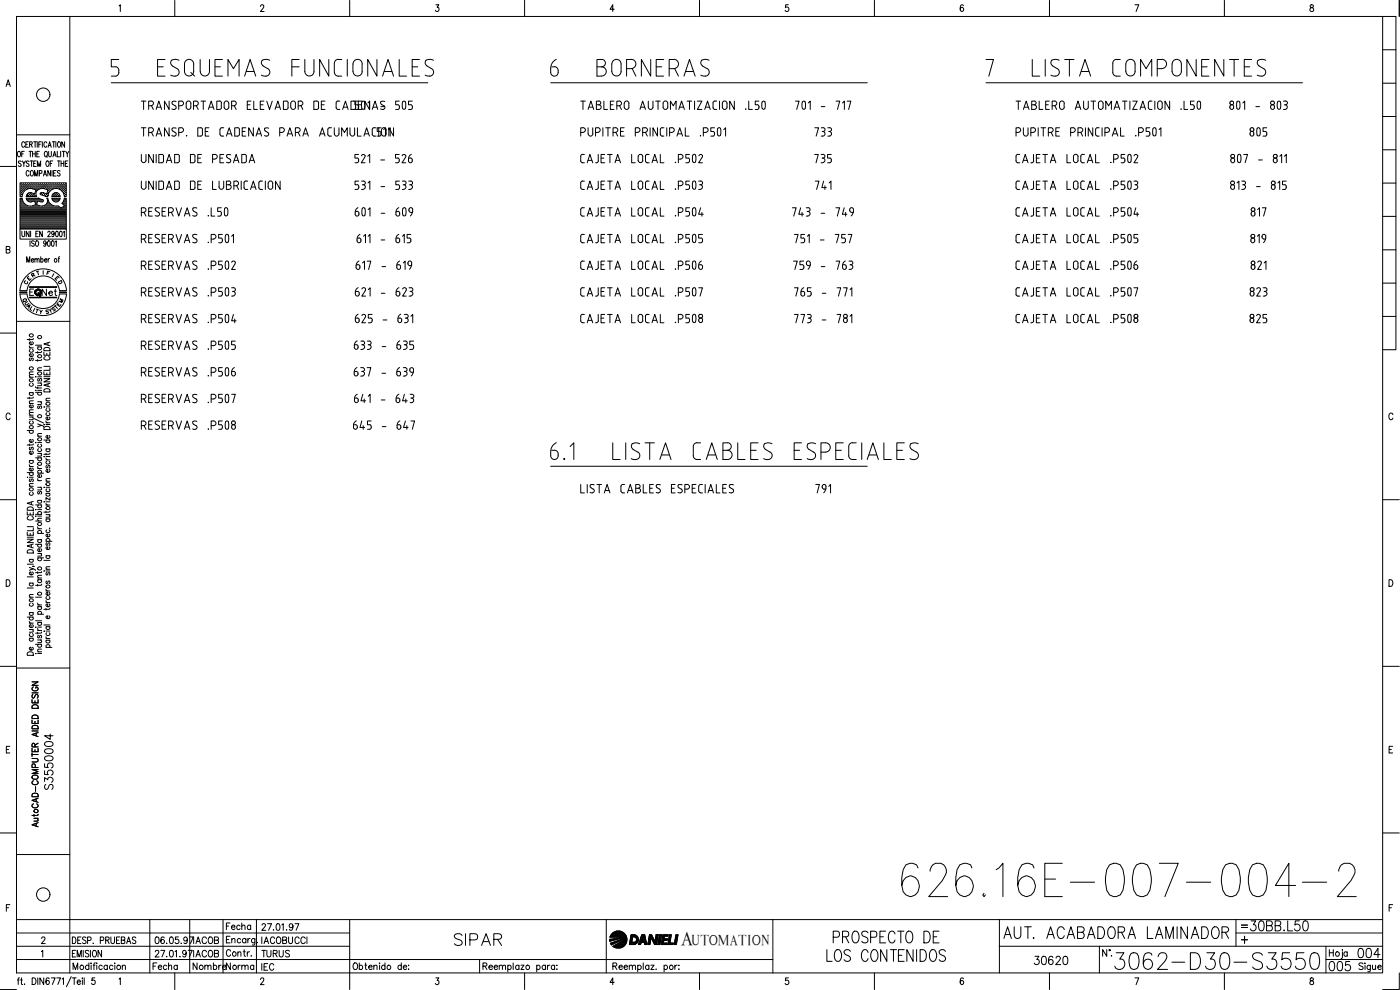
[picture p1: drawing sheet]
<svg xmlns="http://www.w3.org/2000/svg" width="420mm" height="297mm" viewBox="0 0 420 297" stroke-linecap="round" stroke-linejoin="round" font-family="sans-serif">
<defs><g id="words">
<text font-size="15" x="269.5" y="270.2">626.16E-007-004-2</text>
<text font-size="11" x="370.1" y="44.1">805</text>
<g font-size="10.1">
<text x="164" y="24.7">6 BORNERAS</text>
<text x="164" y="139.7">6.1 LISTA CABLES ESPECIALES</text>
</g>
<g font-size="8.8">
<text x="32.1" y="24">5 ESQUEMAS FUNCIONALES</text>
<text x="294.6" y="24">7 LISTA COMPONENTES</text>
<text x="333.4" y="292.1">3062-D30-S3550</text>
</g>
<g font-size="7.1">
<text x="135.1" y="285">SIPAR</text>
<text x="248.7" y="284">PROSPECTO DE</text>
<text x="300.2" y="282.9">AUT. ACABADORA LAMINADOR</text>
<text x="246.9" y="289.6">LOS CONTENIDOS</text>
</g>
<g font-size="6.2">
<text x="41.3" y="34.2">TRANSPORTADOR ELEVADOR DE CADENAS</text>
<text x="374.3" y="82.2">821</text>
<text x="373.9" y="98.1">825</text>
<text x="104.8" y="130.2">645 - 647</text>
<text x="16.9" y="238.1" transform="rotate(-90 16.9 238.1)">S3550004</text>
<text x="373.9" y="280.5">30BB.L50</text>
<text x="397.6" y="292.5">005</text>
<text x="406.4" y="288.6">004</text>
</g>
<text font-size="5.9" x="204.4" y="283.4">A</text>
<g font-size="5.7">
<text x="41.3" y="42">TRANSP. DE CADENAS PARA ACUMULACION</text>
<text x="243.4" y="42">733</text>
<text x="41.3" y="50.1">UNIDAD DE PESADA</text>
<text x="243.4" y="50.1">735</text>
<text x="243.4" y="58.2">741</text>
<text x="374.3" y="66">817</text>
<text x="237.1" y="74.1">751 - 757</text>
<text x="373.9" y="90">823</text>
<text x="237.1" y="98.1">773 - 781</text>
<text x="309" y="290.7">30620</text>
</g>
<g font-size="5.3">
<text x="11.3" y="90">Net</text>
<text x="56.8" y="292.1">Nombre</text>
<text x="66.7" y="292.1">Norma</text>
</g>
<g font-size="4.9">
<text x="56.8" y="288.2">IACOB</text>
<text x="77.3" y="288.2">TURUS</text>
</g>
<text font-size="4.4" x="207.6" y="283.4">UTOMATION</text>
<g font-size="4">
<text x="12.7" y="83.6">F</text>
<text x="6" y="86.4">C</text>
<text x="8.1" y="84.3">R</text>
<text x="16.2" y="86.4">D</text>
<text x="6.3" y="92.8">U</text>
<text x="6.7" y="93.8">A</text>
<text x="14.5" y="94.5">S</text>
<text x="16.6" y="92.1">M</text>
</g>
<g font-size="3.5">
<text x="5.6" y="91.7">Q</text>
<text x="371.5" y="279.4">=</text>
</g>
</g></defs>
<!-- layer: CART -->
<g fill="none" stroke="#000" stroke-width=".3">
<path d="M9.6 216.1v1h1.8v-1M9.6 209.9v1h1.8v-1M9.6 204.6h1.8l-1.8 1h1.8M9.6 219.3h1.8M9.6 207.9h1.8M9.7 214.8a.99 .99 0 0 1 1.1-.2 .99 .99 0 0 1 .6 1h-1.8zM9.7 211.7a.99 .99 0 0 1 1.2-.2 .99 .99 0 0 1 .5 1h-1.8zM9.9 217.7a.98 .98 0 0 1 1.1 0 .98 .98 0 0 1 .4 1h-1.8zM9.9 208.4l-.3 .3 .3 .8 .4-.2 .5-.9h.4l.2 .3-.2 .8M10 206.1a.61 .61 0 0 0-.4 .7 .61 .61 0 0 0 .7 .5h.5a.6 .6 0 0 0 .6-.6 .6 .6 0 0 0-.6-.6v.4M10.5 210.3v.6M10.5 216.4v.7"/>
<path d="M11.4 219.8l-1.8 .6 1.8 .6M9.6 227.6h1.3l.5 .4-.1 .4-.4 .2h-1.3M9.6 224.6v.9h1.8M9.6 226.4h1.8M9.6 225.9v1M9.7 238.3a.99 .99 0 0 1 1.1-.3 .99 .99 0 0 1 .6 1h-1.8zM9.7 232.9a.89 .89 0 0 1 1.1-.4 .89 .89 0 0 1 .5 1 .89 .89 0 0 1-1 .4 .89 .89 0 0 1-.6-1zM10 234.3a.61 .61 0 0 0-.4 .7 .61 .61 0 0 0 .7 .4h.5a.61 .61 0 0 0 .6-.4 .61 .61 0 0 0-.4-.7M10.5 224.1l-.1-.9-.6-.1-.2 1h1.8M10.6 230.3l-.1-1h-.7l-.2 1h1.8M10.8 239.8v.7M11.4 239.5l-1.8 .6 1.8 .6"/>
<path d="M11.4 230.9h-1.8l1.8 .6-1.8 .6h1.8M10 241.2a.61 .61 0 0 0-.4 .7 .61 .61 0 0 0 .7 .5h.5a.61 .61 0 0 0 .6-.5 .61 .61 0 0 0-.4-.7M10.2 245.5h1.2M10.2 244.4v.5M10.8 247.1v.7M11.1 245.5l.3 .4-.1 .4-1.1 .1M11.4 246.8l-1.8 .7 1.8 .6M11.4 244.3l-.3 .4h-1.5M373.5 280.9v2.1"/>
<circle cx="10.8" cy="243.3" r=".58"/>
</g>
<!-- layer: XR-FG100|CART -->
<g fill="none" stroke="#000" stroke-width=".3">
<path d="M5 4.9h410v287h-410zM21 4.9v287M35.7 1.8l.4-.4v2.1M52.5 .1v4.8M78.2 1.9l.3-.5 .6 .2v.6l-1 1.3h1.1M104.9 .1v4.8M130.8 1.4h.9l-.5 .8a.62 .62 0 0 1 .5 .9 .62 .62 0 0 1-1.1 0M157.4 .1v4.8M184.3 2.8h-1.2l.8-1.4v2.1M209.9 .1v4.8M236.6 1.4h-.8l-.1 .9a.62 .62 0 0 1 .9 0 .62 .62 0 0 1-.1 1 .62 .62 0 0 1-.9-.2M262.4 .1v4.8"/>
<path d="M289.1 1.7l-.3-.3a1.16 1.16 0 0 0-.1 2.1 .59 .59 0 0 0 .5-.9 .59 .59 0 0 0-1-.1v.3M315 .1v4.8M340.6 1.4h1.2l-.8 2.1M367.5 .1v4.8M393.3 1.6v.5a.75 .75 0 0 1 .8 .4 .75 .75 0 0 1-.2 1 .66 .66 0 0 1-.8-.7 .66 .66 0 0 1 .8-.6l.3-.3-.1-.3zM415 4.9h3.9v100h-3.9M415 14.9h3.9M419.9 .1v4.8M1.8 25.9l.7-2 .6 2M2 25.3h.8M415 35h3.9M415 25h3.9"/>
<path d="M0 49.9h5M5 40.5h16M5.3 45.6l.3-.2a.86 .86 0 0 1 .6 .8 .86 .86 0 0 1-.6 .9l-.4-.7zM6.1 56.8h.1M6.1 56.1h.1M6.1 55.5h.1M6.1 57.4h.1M6.1 58h.1M6.1 58.7h.1M6.1 59.9h.5M6.1 59.6h.4M6.3 57.1h.2"/>
<path d="M6.3 56.5h.2M6.3 55.8h.2M6.3 55.2h.2M6.3 57.7h.2M6.3 58.4h.2M6.3 48.5l-.2-.2-.6 .2 .1 .4 .7 .6-.2 .4-.6-.2M6.4 55.1v.2M6.4 55.7v.2M6.4 56.4v.1M6.4 57v.2M6.4 57.6v.2M6.4 58.3v.1"/>
<path d="M6.5 46.2h.5M6.6 59h-.6v-4.2h13.9v4.2h-.6M6.6 59.5h-.6v9.2h13.9v-9.2h-.6M6.6 56.8h.2M6.6 56.1h.2M6.6 55.5h.2M6.6 57.4h.2M6.6 58h.1M6.7 59.5l.1 .7M6.7 48.3l.5 .8 .5-.8M6.7 55.4v.2M6.7 56v.2"/>
<path d="M6.7 56.7v.1M6.7 57.3v.2M6.7 57.9v.2M6.8 58.2l.2-.5a2.43 2.43 0 0 1 2.8-1l1 .3-.4 1.2-1.6-.4-.7 .5-.2 .6M6.8 58.2l-.1 .7M6.9 57.1h.2M6.9 56.5h.2M6.9 55.8h.2M6.9 55.2h.2M7 55.1v.2M7 55.7v.2M7 56.4v.1"/>
<path d="M7 57v.2M7.2 49.1v.8M7.2 56.8h.2M7.2 56.1h.2M7.2 55.5h.2M7.3 45.4h-.8v1.7M7.3 55.4v.2M7.3 56v.2M7.3 56.7v.1M7.4 42.9a.46 .46 0 0 0-.6-.4 .46 .46 0 0 0-.3 .6v.4a.46 .46 0 0 0 .3 .7 .46 .46 0 0 0 .6-.4M7.6 56.5h.1M7.6 55.8h.1"/>
<path d="M7.6 55.2h.1M7.7 55.1v.2M7.7 55.7v.2M7.7 56.4v.1M7.7 43.3h.5M7.8 59h3.2M7.8 59.5h3.8M7.9 56.1h.1M7.9 55.5h.1M7.9 59.5l.2 .6 .7 .5 1.6-.3 .3 1.1a2.7 2.7 0 0 1-2.8 .1l-.6-.5-.5-.8M8 56.7l-.1 .1M8 55.4v.2"/>
<path d="M8 56v.2M8 59.6h3.6M8 58.7h.1M8.1 59.9h4.5M8.2 56.5h.1M8.2 55.8h.1M8.2 55.2h.1M8.2 58.4h.1M8.3 55.1v.2M8.3 55.7v.2M8.3 56.4v.1M8.3 58.3v.1"/>
<path d="M8.5 42.5h-.8v1.7h.8M8.5 56.1h.2M8.5 55.5h.2M8.5 58.7h.2M8.6 58h.1M8.6 55.4v.2M8.6 56v.2M8.6 58v.1M8.6 58.6v.1M8.7 51.5l-.3-.3a.86 .86 0 0 0-.6 .8 .86 .86 0 0 0 .6 .8l.3-.4M8.7 48.5l-.3-.2-.5 .2 .1 .4 .7 .6-.3 .4-.5-.2M8.7 45.4h.8"/>
<path d="M8.8 56.5h.2M8.8 55.8h.2M8.8 55.2h.2M8.8 58.4h.2M8.9 43.3l.7-.1 .1-.5-.8-.2v1.7M8.9 55.1v.2M8.9 55.7v.2M8.9 56.4v.1M8.9 58.3v.1M9.1 48.3h.8M9.1 45.4v1.7M9.1 56.1h.2"/>
<path d="M9.1 55.5h.2M9.1 58h.2M9.1 58.7h.2M9.2 55.4v.2M9.2 56v.2M9.2 57.9v.2M9.2 58.6v.1M9.3 51.3l.1-.1a.86 .86 0 0 1 .7 .8 .86 .86 0 0 1-.7 .8 1.2 1.2 0 0 1-.1-1.5zM9.3 43.3l.4 .9M9.5 56.5h.1M9.5 55.8h.1M9.5 55.2h.1"/>
<path d="M9.5 58.4h.1M9.5 48.3v1.6M9.6 55.1v.2M9.6 55.7v.2M9.6 56.4v.1M9.6 58.3v.1M9.8 56.1h.1M9.8 55.5h.1M9.8 58.7h.1M9.8 46.2h.8M9.8 45.4v1.7M9.9 58.1h.1"/>
<path d="M9.9 55.4v.2M9.9 56v.2M9.9 58.6v.1M10.1 56.5h.1M10.1 55.8h.1M10.1 55.2h.1M10.1 58.4h.1M10.1 49.1h.5M10.1 42.5h.9M10.2 55.1v.2M10.2 55.7v.2M10.2 56.4v.1"/>
<path d="M10.2 58.3v.1M10.4 52.8v-1.6l.4 1.6 .5-1.6v1.6M10.4 56.8h.2M10.4 56.1h.2M10.4 55.5h.2M10.4 58.7h.2M10.5 55.4v.2M10.5 56v.2M10.5 56.7v.1M10.5 58.6v.1M10.5 42.5v1.7M10.5 58h.1"/>
<path d="M10.6 45.4v1.7M10.8 56.5h.1M10.8 55.8h.1M10.8 55.2h.1M10.8 55.1v.2M10.8 55.7v.2M10.8 56.4v.1M10.9 57.1h.1M10.9 48.3h-.8v1.6h.8M11 56.8h.2M11 56.1h.2M11 55.5h.2"/>
<path d="M11 46.2h.5M11.1 55.4v.2M11.1 56v.2M11.1 56.7v.1M11.2 42.5v1.7M11.2 49.9v-1.6l.5 1.6 .5-1.6v1.6M11.4 56.5h.1M11.4 55.8h.1M11.4 55.2h.1M11.5 55.1v.2M11.5 55.7v.2M11.5 56.4v.1"/>
<path d="M11.6 59.4l.2 .1M11.6 43.3h.5M11.7 56.1h.2M11.7 55.5h.2M11.8 59.6l1.1 .4 .1 .4-.3 .2M11.8 55.4v.2M11.8 56v.2M11.8 52l.7-.1 .1-.6-.8-.1v1.6M11.8 45.4h-.8v1.7h.8M12 56.5h.1M12 55.8h.1M12 55.2h.1"/>
<path d="M12.1 55.1v.2M12.1 55.7v.2M12.1 56.4v.1M12.3 57.9l.6-.1 1.1 .4 .4-1.2-.9-.3a1.77 1.77 0 0 0-2 .2 1.77 1.77 0 0 0-.5 2M12.3 57.9l-.2 .4 1.1 .4M12.3 56.1h.2M12.3 55.5h.2M12.3 58h.2M12.4 42.5h-.8v1.7M12.4 55.4v.2M12.4 56v.2M12.4 57.9v.2"/>
<path d="M12.7 55.8h.1M12.7 55.2h.1M12.7 58.4h.1M12.7 42.5v1.7M12.7 56.4v.1M12.7 55.1v.2M12.7 55.7v.2M12.7 58.3v.1M13 56.1h.1M13 55.5h.1M13 58h.1M13 52.8l.5-1.6 .5 1.6"/>
<path d="M13 55.4v.2M13 56v.2M13 57.9v.2M13.2 58.7l.4 .2M13.2 52.3h.6M13.3 56.5h.1M13.3 55.8h.1M13.3 55.2h.1M13.3 58.4h.1M13.4 55.1v.2M13.4 55.7v.2M13.4 56.4v.1"/>
<path d="M13.4 58.3v.1M13.5 45.5l.2-.1a.88 .88 0 0 1 .5 .8 .88 .88 0 0 1-.5 .9 1.09 1.09 0 0 1-.2-1.6zM13.6 56.1h.2M13.6 55.5h.2M13.6 58.7h.2M13.6 59h.7M13.7 55.4v.2M13.7 56v.2M13.7 58.6v.1M13.8 46.7l.4 .5M13.9 56.5h.2M13.9 55.8h.2"/>
<path d="M13.9 55.2h.2M13.9 58.4h.2M14 48.4l.1-.1a.86 .86 0 0 1 .7 .8 .86 .86 0 0 1-.7 .8 1.09 1.09 0 0 1-.1-1.5zM14 55.1v.2M14 55.7v.2M14 56.4v.1M14 58.3v.1M14.1 42.9a.46 .46 0 0 0-.6-.4 .46 .46 0 0 0-.3 .6v.4a.46 .46 0 0 0 .3 .7 .46 .46 0 0 0 .6-.4M14.1 59.5h.2M14.1 59.4a1.69 1.69 0 0 1-.4 2 1.69 1.69 0 0 1-1.9 .3M14.2 58.7h.1M14.2 56.8h.2"/>
<path d="M14.2 56.1h.2M14.2 55.5h.2M14.2 58h.2M14.3 55.4v.2M14.3 56v.2M14.3 56.7v.1M14.3 57.9v.2M14.4 57.4h.1M14.4 59.5l.1 .7M14.4 44.2l.5-1.7 .5 1.7M14.5 58.2a2.47 2.47 0 0 1 2.7-1.6 2.47 2.47 0 0 1 2.1 2.3M14.5 58.2l-.1 .7"/>
<path d="M14.6 57.1h.1M14.6 56.5h.1M14.6 55.8h.1M14.6 55.2h.1M14.6 45.4v1.4l.3 .3 .5-.3v-1.4M14.6 43.6h.6M14.6 57.6v.1M14.6 55.1v.2M14.6 55.7v.2M14.6 56.4v.1M14.6 57v.2M14.9 56.8h.1"/>
<path d="M14.9 56.1h.1M14.9 55.5h.1M14.9 55.4v.2M14.9 56v.2M14.9 56.7v.1M15.1 49.1h.4M15.2 51.2v1.6l-.8-1.6v1.6M15.2 56.5h.1M15.2 55.8h.1M15.2 55.2h.1M15.3 55.1v.2M15.3 55.7v.2"/>
<path d="M15.3 56.4v.1M15.5 56.8h.1M15.5 56.1h.2M15.5 55.5h.2M15.5 59h2.5M15.5 59.5h2.5M15.6 55.4v.2M15.6 56v.2M15.6 56.7v.1M15.6 59.5l.1 .3M15.6 51.2v1.6M15.6 59.7l.8 .8h.9"/>
<path d="M15.7 59.6h2.2M15.7 58.6l-.1 .3M15.7 42.5h.9M15.8 48.3h-.7v1.6M15.8 56.5h.2M15.8 55.8h.2M15.8 55.2h.2M15.8 59.9h2M15.9 47.1l.5-1.7 .4 1.7M15.9 55.1v.2M15.9 55.7v.2M15.9 56.4v.1"/>
<path d="M16 58.4h-.1M16.1 51.9h.5M16.1 46.5h.6M16.1 56.1h.2M16.1 55.5h.2M16.1 58.7h.2M16.1 42.5v1.7M16.2 55.4v.2M16.2 56v.2M16.2 58.1h.1M16.2 58.6v.1M16.3 58h.1"/>
<path d="M16.5 55.8h.1M16.5 55.2h.1M16.5 58.4h.1M16.6 56.4l-.1 .1M16.6 55.1v.2M16.6 55.7v.2M16.6 58.3v.1M16.8 56.1h.1M16.8 55.5h.1M16.8 58h.1M16.8 58.7h.1M16.8 42.5v1.7"/>
<path d="M16.8 51.2h-.7v1.6h.7M16.8 55.4v.2M16.8 56v.2M16.8 57.9v.2M16.8 58.6v.1M17.1 56.5h.1M17.1 55.8h.1M17.1 55.2h.1M17.1 58.4h.1M17.2 45.4v1.7h.7M17.2 55.1v.2M17.2 55.7v.2"/>
<path d="M17.2 56.4v.1M17.2 58.3v.1M17.2 48.3h.9M17.3 57.9l.5 .4 .3 .6M17.3 57.9h-.9l-.8 .7M17.4 56.1h.2M17.4 55.5h.2M17.4 58.7h.2M17.5 42.6l.1-.1a.86 .86 0 0 1 .6 .9 .86 .86 0 0 1-.6 .8 1.09 1.09 0 0 1-.1-1.6zM17.5 55.4v.2M17.5 56v.2M17.5 58.6v.1"/>
<path d="M17.7 48.3v1.6M17.7 56.5h.2M17.7 55.8h.2M17.7 55.2h.2M17.8 55.1v.2M17.8 55.7v.2M17.8 56.4v.1M18 51.4a.4 .4 0 0 0-.6-.2 .4 .4 0 0 0 0 .6l.4 .2a.43 .43 0 0 1 .1 .7 .43 .43 0 0 1-.7-.1M18 56.8h.2M18 56.1h.2M18 55.5h.2M18.1 59.5l-.3 .6-.5 .4"/>
<path d="M18.1 55.4v.2M18.1 56v.2M18.1 56.7v.1M18.2 45.4v1.7M18.3 49.1h.8M18.3 48.3v1.6M18.4 56.5h.1M18.4 55.8h.1M18.4 55.2h.1M18.5 57v.1M18.5 55.1v.2M18.5 55.7v.2"/>
<path d="M18.5 56.4v.1M18.7 56.8h.1M18.7 56.1h.1M18.7 55.5h.1M18.7 45.4h.8M18.8 57.3v.1M18.8 55.4v.2M18.8 56v.2M18.8 56.7v.1M19 57.1h.1M19 56.5h.1M19 55.8h.1"/>
<path d="M19 55.2h.1M19 57.7h.1M19.1 45.4v1.7M19.1 55.1v.2M19.1 55.7v.2M19.1 56.4v.1M19.1 57v.2M19.1 57.6v.2M19.1 48.3v1.6M19.3 59.5l-.7 1.5 .7 .8-1 .6-.9-.6M19.3 56.8h.2M19.3 56.1h.2"/>
<path d="M19.3 55.5h.2M19.3 57.4h.2M19.3 58h.2M19.3 59.9h.5M19.3 58.7h.2M19.4 42.5v1.7l-.9-1.7v1.7M19.4 55.4v.2M19.4 56v.2M19.4 56.7v.1M19.4 57.3v.2M19.4 57.9v.2M19.4 58.6v.1"/>
<path d="M19.4 59.6h.4M19.6 49.1h.5M19.6 57.1h.2M19.6 56.5h.2M19.6 55.8h.2M19.6 55.2h.2M19.6 57.7h.2M19.6 58.4h.2M19.7 45.4l.5 .8 .5-.8M19.7 55.1v.2M19.7 55.7v.2M19.7 56.4v.1"/>
<path d="M19.7 57v.2M19.7 57.6v.2M19.7 58.3v.1M20.2 46.2v.9M20.4 48.3h-.8v1.6h.8M415 54.9h3.9M415 44.9h3.9M1.9 74.9l.9-.1 .1-.7-1-.2v2l1-.1 .1-.5-.4-.4M6 68.7v3h13.9v-3M6.1 64.4h13.7M6.1 64.1h13.7M6.1 63.7h13.7"/>
<path d="M6.1 63.4h13.7M6.1 63.1h13.7M6.1 62.8h13.7M6.1 62.5h12.1M6.1 62.2h11.7M6.1 61.8h2.3M6.1 61.5h1.6M6.1 61.2h1.2M6.1 60.9h.9M6.1 60.6h.8M6.1 60.3h.6M6.1 64.7h13.7"/>
<path d="M6.1 65h13.7M6.1 65.3h13.7M6.1 65.6h13.7M6.1 66h13.7M6.1 66.3h13.7M6.1 66.6h13.7M6.1 66.9h13.7M6.1 67.3h13.7M6.1 67.5h13.7M6.1 67.9h13.7M6.1 68.2h13.7M6.1 68.5h13.7"/>
<path d="M6.6 69.4v1.2l.3 .4 .5-.2v-1.4M8 78.7v-1.7l.5 1.7 .4-1.7v1.7M8.4 60.3h1.7M8.7 69.4v1.6l-.8-1.6v1.6M9 72.2v1.7M9.2 69.4v1.6M9.4 78h.7l-.1-.3a.46 .46 0 0 0-.6 .5 .46 .46 0 0 0 .7 .3M9.8 61.8h2.1M10.3 72.5a.42 .42 0 0 0-.7-.2 .42 .42 0 0 0 .1 .7l.4 .1a.43 .43 0 0 1 .1 .7 .43 .43 0 0 1-.7-.2M10.5 77.9l.3-.3 .2 .1 .1 1M10.5 77.6v1.1M10.5 60.3h.7"/>
<path d="M10.6 60.6h.5M10.7 60.9h.3M10.7 61.5h.3M10.8 72.5l.2-.3a.86 .86 0 0 1 .6 .9 .86 .86 0 0 1-.6 .8l-.3-.4zM10.8 70.1h.4M10.8 61.2h.2M11.1 77.9l.3-.3 .3 .1 .1 1M11.5 69.4h-.7v1.6h.7M11.6 60.3h1.3M12.2 77.8l.2-.1a.46 .46 0 0 1 .6 .5 .46 .46 0 0 1-.8 .3M12.2 60.6l-.9-.3-.3 1.1 .8 .3M12.2 77v1.7"/>
<path d="M12.3 60.6h.4M12.7 69.4v1.6l-.8-1.6v1.6M13.3 61.8h2.8M13.4 78h.7l-.1-.2a.47 .47 0 0 0-.7 0 .47 .47 0 0 0 .1 .7l.3 .2 .4-.2M13.8 61.5h1.6M13.8 72.8l-.1 .4a.42 .42 0 0 1-.6-.5 .42 .42 0 0 1 .7-.2l-.1 1.3-.3 .1-.3-.3M14.1 61.2h.9M14.2 60.9h.5M14.3 60.6h.2M14.4 69.8a.43 .43 0 0 1 .7-.3 .43 .43 0 0 1-.2 .7l-.6 .8h.8M14.4 60.3h.1M14.4 72.3l.2-.1a.96 .96 0 0 1 0 1.7l-.4-.7z"/>
<path d="M14.4 77.6v1.1M14.5 60.2l.2 .4a2.51 2.51 0 0 0 2.7 1.2M14.9 77.6l-.5 .4M15.6 72.3l.2-.1a.96 .96 0 0 1 0 1.7l-.4-.7zM16.1 60.3h1.4M16.3 69.9l-.2 .4a.42 .42 0 0 1-.6-.4 .42 .42 0 0 1 .7-.3l-.1 1.3-.3 .1-.3-.2M16.6 72.5l.3-.3v1.7M16.8 69.5l.2-.1a.96 .96 0 0 1 0 1.6l-.3-.7zM17.4 77.6h.4M17.9 77l-.2 .1-.1 1.6M18 69.5l.2-.1a.96 .96 0 0 1 0 1.6l-.4-.7zM18.3 62.5h1.5"/>
<path d="M18.8 60.9h1M18.9 62.2h.9M18.9 61.2h.9M19 69.7l.3-.3v1.6M19 60.6h.8M19.2 61.5h.6M19.2 60.3h.6M19.5 61.8h.3M415 75h3.9M415 64.9h3.9M0 99.9h5M5 96.4h16"/>
<path d="M6 88.2a7 7 0 0 0 7 6.5 7 7 0 0 0 7-6.5M6 87.2a7 7 0 0 1 7-6.5 7 7 0 0 1 7 6.5M8.1 88.2a4.9 4.9 0 0 0 4.9 4.4 4.9 4.9 0 0 0 4.8-4.4M8.1 87.2a4.9 4.9 0 0 1 4.9-4.4 4.9 4.9 0 0 1 4.8 4.4M8.9 89.2h8.1M8.9 89.4h8.1M8.9 86.2h8.1M8.9 86h8.1M9 89.3h7.9M9 86.1h7.9M10.1 86.7h-1.2v1.9M10.9 92.7l.7 .2"/>
<path d="M11.9 93l.4 .6 .4-.5M12.3 93.6l-.1 .5M415 94.9h3.9M415 84.9h3.9M8.8 103.8l.1 .4 .4 .2M8.8 101.6v.5M8.8 119.2v.5M8.8 117.8h1.2M8.8 113.2h1.2M8.8 104.4h1.2M9.1 117.8a.49 .49 0 0 0-.1 .7 .49 .49 0 0 0 .8 0 .49 .49 0 0 0-.1-.7M9.1 115a.51 .51 0 0 0-.1 .7 .51 .51 0 0 0 .8 0 .51 .51 0 0 0-.1-.7"/>
<path d="M9.1 107.4l-.3 .3 .3 .5 .4-.7h.4l.1 .4-.3 .3M9.1 104.8a.51 .51 0 0 0-.1 .7 .51 .51 0 0 0 .8 0 .51 .51 0 0 0-.1-.7M9.7 106.1a.5 .5 0 0 1 .1 .8 .5 .5 0 0 1-.7 0 .5 .5 0 0 1 0-.8h.2v.9M9.7 102.6a.5 .5 0 0 1 .1 .7 .5 .5 0 0 1-.7 0 .5 .5 0 0 1 0-.7h.2v.8M10 119.1l-.3 .4h-1.5M10 112.4l-1.1 .1-.1 .3 .3 .4M10 111.6l-1.1 .1-.1 .3 .3 .4M10 101.5l-.1 .3-1.7 .1M10.7 116l.3 .4h1.5M10.7 113.1h.1zM10.7 117.7h1.8M10.7 103.6h1.8"/>
<path d="M10.8 117v.2zM11.3 105.5v.5M11.3 107.9v.5M11.3 116.1v.5M11.3 117.1h1.2M11.3 114.9h1.2M11.3 113.1h1.2M11.3 111.2h1.2M11.3 104.1h1.2M11.6 117.7a.49 .49 0 0 0-.1 .7 .49 .49 0 0 0 .7 0 .49 .49 0 0 0 0-.7M11.6 113.6l-.3 .3 .3 .5 .4-.8h.4l.1 .5-.3 .3M11.6 104.1a.51 .51 0 0 0-.1 .7 .51 .51 0 0 0 .8 0 .51 .51 0 0 0-.1-.7"/>
<path d="M12.1 114.9l.4 .4-.1 .4h-1.1M12.5 110.3l-1.1 .1-.1 .4 .3 .4M12.5 107.8l-.1 .3h-1.7M12.5 105.4l-.4 .4h-1.4M13.2 113.6h1.8l-1.8 1h1.8M13.2 111.5v1h1.8v-1M13.2 105.6v1h1.8v-1M13.2 113h1.8M13.2 109.9h1.8M13.3 116.9a.99 .99 0 0 1 1.1-.3 .99 .99 0 0 1 .6 1h-1.8zM13.3 104.5a1.01 1.01 0 0 1 1.1-.2 1.01 1.01 0 0 1 .6 .9h-1.8zM13.6 107a.53 .53 0 0 0-.4 .7 .53 .53 0 0 0 .7 .3h.4a.52 .52 0 0 0 .7-.4 .52 .52 0 0 0-.4-.6"/>
<path d="M14.1 106v.6M14.1 111.9v.6M14.4 102.9v.6M14.4 115.2v.7M15 119.5l-1.1 .1-.1 .3 .3 .4M15 115l-1.8 .6 1.8 .5M15 110.3v.8h-1.8M15 102.6l-1.8 .6 1.8 .5M3 124.4a.63 .63 0 0 0-.7-.5 .63 .63 0 0 0-.5 .8v.5a.63 .63 0 0 0 .5 .7 .63 .63 0 0 0 .7-.4M8.2 129.1h1.8M8.8 139.4l.1 .4 .4 .2M8.8 140h1.2"/>
<path d="M8.8 138.2h1.2M8.8 133.2v.5M8.8 125.1h1.2M8.8 124.6h1.2M8.8 121.1h1.2M9.1 138.2a.51 .51 0 0 0-.1 .7 .51 .51 0 0 0 .8 0 .51 .51 0 0 0-.1-.7M9.1 134.2l-.3 .3 .1 .4h.3l.3-.6 .2-.1 .3 .3-.3 .5M9.1 129.1a.51 .51 0 0 0-.1 .8 .51 .51 0 0 0 .8 0 .51 .51 0 0 0-.1-.8M9.1 126.4a.49 .49 0 0 0-.1 .7 .49 .49 0 0 0 .8 0 .49 .49 0 0 0-.1-.7M9.7 125.1l.3 .4-.1 .4h-1.1M9.7 135.4a.5 .5 0 0 1 .1 .8 .5 .5 0 0 1-.7 0 .5 .5 0 0 1 0-.8h.2v.9M9.7 131.9a.51 .51 0 0 1 0 .7 .51 .51 0 0 1-.7 0 .51 .51 0 0 1 0-.7h.3v.8"/>
<path d="M9.7 121.5a.5 .5 0 0 1 .1 .7 .5 .5 0 0 1-.7 0 .5 .5 0 0 1 0-.7h.2v.9M10 133.2l-.1 .3h-1.7M10 123.8h-1.1l-.1 .4 .3 .4M10 123h-1.1l-.1 .4 .3 .4M10 120.3h-1.1l-.1 .4 .3 .4M10.3 125.6l2.8 1.3M10.7 132.8h.1zM10.7 137.4h1.8M11.3 140l.1 .4 .4 .2M11.3 127.2l1.2 .4-1.2 .4M11.3 136h1.2M11.3 132.8h1.2"/>
<path d="M11.3 130.9h1.2M11.3 120.6h1.2M11.6 137.4a.51 .51 0 0 0-.1 .7 .51 .51 0 0 0 .8 0 .51 .51 0 0 0-.1-.7M11.6 134.6a.51 .51 0 0 0-.1 .7 .51 .51 0 0 0 .8 0 .51 .51 0 0 0-.1-.7M11.6 133.3a.51 .51 0 0 0-.1 .7 .51 .51 0 0 0 .8 0 .51 .51 0 0 0-.1-.7M11.6 121.8l-.3 .3 .1 .4h.3l.3-.6 .2-.1 .3 .3-.3 .5M12.1 136l.4 .4-.1 .4h-1.1M12.1 120.6l.4 .3-.1 .4-1.1 .1M12.5 130.1l-1.1 .1-.1 .3 .3 .4M12.5 127.6l.5 .2 .1 .3M13.2 137h.1zM13.2 127.4h.1z"/>
<path d="M13.2 122.1h.1zM13.2 132h1.8M13.3 128.2a.99 .99 0 0 1 1.1-.3 .99 .99 0 0 1 .6 1h-1.8zM13.8 137.4l.1 .4 .4 .2M13.8 126.3l.1 .3 .4 .3M13.8 136v.5M13.8 138h1.2M13.8 137h1.2M13.8 134.7h1.2M13.8 127.4h1.2M13.8 126.9h1.2M13.8 122.1h1.2"/>
<path d="M13.8 120.3h1.2M14.1 139.6l-.3 .3 .3 .5 .4-.7h.4l.1 .5-.3 .2M14.1 138.4l-.2 .1a.52 .52 0 0 0 .5 .8 .52 .52 0 0 0 .3-.9M14.1 134.7l-.2 .1a.52 .52 0 0 0 .5 .7 .52 .52 0 0 0 .3-.8M14.1 132a.55 .55 0 0 0 .2 .9 .55 .55 0 0 0 .7-.6l-.3-.3M14.1 123.9l-.2 .1a.52 .52 0 0 0 .5 .7 .52 .52 0 0 0 .3-.8M14.1 122.6l-.2 .1a.52 .52 0 0 0 .5 .7 .52 .52 0 0 0 .3-.8M14.7 130.7l.2 .1a.52 .52 0 0 1-.5 .7 .52 .52 0 0 1-.4-.7l.3-.1v.8M14.7 125.1l.2 .2a.53 .53 0 0 1-.5 .7 .53 .53 0 0 1-.4-.8l.3-.1v.9M15 135.9l-.4 .4h-1.4M418 124.4a.63 .63 0 0 0-.7-.5 .63 .63 0 0 0-.5 .8v.5a.63 .63 0 0 0 .5 .7 .63 .63 0 0 0 .7-.4M0 149.9h5"/>
<path d="M8.2 159.7v.9h1.8v-.9M8.2 153.6v.9h1.8v-.9M8.2 143.2h.1zM8.2 158h1.8M8.2 141.8h1.8M8.3 152.4a.99 .99 0 0 1 1.1-.3 .99 .99 0 0 1 .6 1h-1.8zM8.6 154.9a.57 .57 0 0 0-.4 .7 .57 .57 0 0 0 .7 .4h.4a.56 .56 0 0 0 .7-.4 .56 .56 0 0 0-.4-.7M8.8 145.9h1.2M8.8 143.2h1.2M9.1 147.7a.51 .51 0 0 0-.1 .8 .51 .51 0 0 0 .8 0 .51 .51 0 0 0-.1-.8M9.1 143.7l-.3 .3 .1 .4h.3l.3-.6 .2-.1 .3 .3-.3 .5M9.1 141.8a.51 .51 0 0 0-.1 .7 .51 .51 0 0 0 .8 0 .51 .51 0 0 0-.1-.7"/>
<path d="M9.1 153.9v.6M9.4 150.7v.7M9.7 140.4a.5 .5 0 0 1 .1 .7 .5 .5 0 0 1-.7 .1 .5 .5 0 0 1-.1-.7l.3-.1v.9M10 158.4v.8h-1.8M10 150.4l-1.8 .6 1.8 .6M10 145.1l-1.1 .1-.1 .3 .3 .4M10.7 154.8h.1zM10.7 152.9h.1zM10.7 156.3h1.8M10.7 154.3h1.8M10.7 151.5h1.8M11.3 158.1l.1 .3 .4 .3"/>
<path d="M11.3 143.6l.1 .4 .4 .2M11.3 146.2h1.2M11.3 158.7h1.2M11.3 154.8h1.2M11.3 152.9h1.2M11.3 150.1h1.2M11.3 144.2h1.2M11.3 142h1.8M11.3 140.6h1.2M11.6 154.3a.49 .49 0 0 1-.1-.7 .49 .49 0 0 1 .7 0 .49 .49 0 0 1 0 .7M11.6 151.5a.51 .51 0 0 0-.1 .7 .51 .51 0 0 0 .8 0 .51 .51 0 0 0-.1-.7M11.6 150.1a.49 .49 0 0 0-.1 .7 .49 .49 0 0 0 .7 0 .49 .49 0 0 0 0-.7"/>
<path d="M11.6 147.4l-.3 .3 .3 .5 .4-.7h.4l.1 .4-.3 .3M11.6 142a.51 .51 0 0 1-.1-.8 .51 .51 0 0 1 .8 0 .51 .51 0 0 1-.1 .8M12.1 146.2l.4 .3-.1 .4-1.1 .1M12.2 142.4a.5 .5 0 0 1 .1 .7 .5 .5 0 0 1-.7 0 .5 .5 0 0 1 0-.7h.2v.9M12.5 155.5l-1.1 .1-.1 .3 .3 .4M13.2 146.2h.1zM13.3 150.6h.1M13.8 151l.1 .3 .4 .2M13.8 153.4v.5M13.8 155.7h1.2M13.8 154.4h1.2M13.8 151.5h1.2"/>
<path d="M13.8 150.6h1.2M13.8 148h1.2M13.8 146.2h1.2M13.8 144.4h1.2M14.1 159l-.2 .1a.52 .52 0 0 0 .5 .7 .52 .52 0 0 0 .3-.8M14.1 155.7l-.2 .1a.52 .52 0 0 0 .5 .7 .52 .52 0 0 0 .3-.8M14.1 148l-.2 .2a.52 .52 0 0 0 .5 .7 .52 .52 0 0 0 .3-.9M14.1 146.7a.49 .49 0 0 0-.1 .7 .49 .49 0 0 0 .7 0 .49 .49 0 0 0 0-.7M14.6 154.4l.4 .4-.1 .3-1.1 .1M14.7 140.9l.2 .1a.53 .53 0 0 1-.5 .7 .53 .53 0 0 1-.4-.8h.3v.8M14.9 158.4l-.1 .1M15 153.3l-.4 .4h-1.4"/>
<path d="M15 149.3v.8l-1.2-.8v.8M15 143.6l-1.1 .1-.1 .3 .3 .4M415 149.9h4.9M1.9 173.9a1.01 1.01 0 0 1 1.1 1 1.01 1.01 0 0 1-1.1 1zM8.2 161.8h1.8l-1.8 1h1.8M8.2 176.4h1.8M8.2 173.1h1.8M8.2 169.3h1.8M8.2 161.2h1.8M8.3 165.2a.99 .99 0 0 1 1.1-.3 .99 .99 0 0 1 .6 1h-1.8zM8.8 170.3l1.2 .4-1.2 .4M8.8 179.2h1.2"/>
<path d="M8.8 174.9h1.2M8.8 167.8h1.2M9.1 174.9a.51 .51 0 0 0-.1 .8 .51 .51 0 0 0 .8 0 .51 .51 0 0 0-.1-.8M9.1 167.8a.49 .49 0 0 0-.1 .7 .49 .49 0 0 0 .8 0 .49 .49 0 0 0-.1-.7M9.1 160v.6M9.4 163.5v.7M9.7 171.6a.5 .5 0 0 1 .1 .7 .5 .5 0 0 1-.7 0 .5 .5 0 0 1 0-.7h.2v.9M9.9 169.9l.4 .1M10 178.4l-1.1 .1-.1 .3 .3 .4M10 170.7l.5 .2 .1 .3M10 163.2l-1.8 .6 1.8 .6M10.7 179.2h1.8"/>
<path d="M10.7 163.3h1.8M11.3 171.6v.5M11.3 175.3v.5M11.3 173.9h1.2M11.3 173.4h1.2M11.3 167.4h1.8M11.3 166.1h1.2M11.3 161.9h1.2M11.3 160h1.8M11.6 173.9a.51 .51 0 0 0-.1 .8 .51 .51 0 0 0 .8 0 .51 .51 0 0 0-.1-.8M11.6 167.4a.51 .51 0 0 0-.1 .7 .51 .51 0 0 0 .8 0 .51 .51 0 0 0-.1-.7M11.6 163.3a.51 .51 0 0 0-.1 .7 .51 .51 0 0 0 .8 0 .51 .51 0 0 0-.1-.7"/>
<path d="M11.6 161.9a.51 .51 0 0 0-.1 .7 .51 .51 0 0 0 .8 0 .51 .51 0 0 0-.1-.7M11.6 160a.51 .51 0 0 1-.1-.7 .51 .51 0 0 1 .8 0 .51 .51 0 0 1-.1 .7M12.1 166.1l.4 .3-.1 .4-1.1 .1M12.2 164.6a.5 .5 0 0 1 .1 .8 .5 .5 0 0 1-.7 0 .5 .5 0 0 1 0-.8h.2v.9M12.5 175.2l-.4 .4h-1.4M12.5 172.6l-1.1 .1-.1 .4 .3 .3M12.5 171.5l-.1 .3h-1.7M13.2 171.3h.1zM13.2 168.1h1.8M13.8 176.8l.1 .3 .4 .2M13.8 177.3h1.2M13.8 171.3h1.2"/>
<path d="M13.8 170.8h1.2M13.8 166.7h1.2M13.8 162.4h1.8M14.1 179l-.2 .1a.52 .52 0 0 0 .5 .8 .52 .52 0 0 0 .3-.9M14.1 174.3l-.3 .3 .1 .4h.3l.3-.6 .2-.1 .3 .3-.3 .5M14.1 171.8l-.3 .3 .1 .4h.3l.3-.6 .2-.1 .3 .3-.3 .4M14.1 166.7l-.2 .2a.52 .52 0 0 0 .5 .7 .52 .52 0 0 0 .3-.9M14.1 162.8l-.3 .3 .3 .5 .4-.7h.4l.1 .5-.3 .2M14.1 162.4l-.2-.1a.52 .52 0 0 1 .5-.7 .52 .52 0 0 1 .3 .8M14.7 177.7a.5 .5 0 0 1 .1 .7 .5 .5 0 0 1-.7 .1 .5 .5 0 0 1-.1-.7l.3-.1v.9M14.7 164.1a.49 .49 0 0 1 0 .6 .49 .49 0 0 1-.6 .1 .49 .49 0 0 1-.1-.7h.3v.8M14.7 160.3l.2 .1a.52 .52 0 0 1-.5 .7 .52 .52 0 0 1-.4-.8h.3v.8"/>
<path d="M15 170l-1.1 .1-.1 .4 .3 .3M416.9 173.9a1.01 1.01 0 0 1 1.1 1 1.01 1.01 0 0 1-1.1 1zM0 199.9h5M8.2 185.2h1.8M8.3 195.9a.99 .99 0 0 1 1.1-.3 .99 .99 0 0 1 .6 1h-1.8zM8.8 186.4l.1 .4 .4 .2M8.8 191.5h1.2M8.8 188.9h1.2M8.8 187h1.2M8.8 183.8h1.2M9.1 191.5a.51 .51 0 0 0-.1 .7 .51 .51 0 0 0 .8 0 .51 .51 0 0 0-.1-.7M9.1 190.1a.51 .51 0 0 0-.1 .7 .51 .51 0 0 0 .8 0 .51 .51 0 0 0-.1-.7"/>
<path d="M9.1 185.2a.51 .51 0 0 0-.1 .7 .51 .51 0 0 0 .8 0 .51 .51 0 0 0-.1-.7M9.1 183.8a.49 .49 0 0 0-.1 .7 .49 .49 0 0 0 .8 0 .49 .49 0 0 0-.1-.7M9.1 181a.51 .51 0 0 0-.1 .7 .51 .51 0 0 0 .8 0 .51 .51 0 0 0-.1-.7M9.7 188.9l.3 .4-.1 .3-1.1 .1M9.7 194.2a.51 .51 0 0 1 0 .7 .51 .51 0 0 1-.7 0 .51 .51 0 0 1 0-.6l.3-.1v.9M9.7 187.4a.51 .51 0 0 1 0 .7 .51 .51 0 0 1-.7 .1 .51 .51 0 0 1 0-.7l.3-.1v.9M10.7 196.1h.1zM10.7 188.2h.1zM10.7 193.3h1.8M10.7 186.3h1.8M11.3 188.6l.1 .4 .4 .2M11.3 181l.1 .3 .4 .2"/>
<path d="M11.3 189.7v.5M11.3 196.1h1.2M11.3 195.6h1.2M11.3 192h1.2M11.3 189.2h1.2M11.3 188.2h1.2M11.3 186.8h1.2M11.3 184.3h1.8M11.3 182h1.2M11.3 181.5h1.2M11.6 193.3a.51 .51 0 0 0-.1 .8 .51 .51 0 0 0 .8 0 .51 .51 0 0 0-.1-.8M11.6 190.6l-.3 .3 .1 .5h.3l.3-.7 .2-.1 .3 .3-.3 .5"/>
<path d="M11.6 186.8a.51 .51 0 0 0-.1 .7 .51 .51 0 0 0 .8 0 .51 .51 0 0 0-.1-.7M11.6 184.3a.51 .51 0 0 1-.1-.7 .51 .51 0 0 1 .8 0 .51 .51 0 0 1-.1 .7M11.6 182a.51 .51 0 0 0-.1 .8 .51 .51 0 0 0 .8 0 .51 .51 0 0 0-.1-.8M12.1 192l.4 .4-.1 .3-1.1 .1M12.5 194.8h-1.1l-.1 .4 .3 .4M12.5 189.6l-.4 .4h-1.4M13.2 189.3h.1zM13.2 187.5h1.8M13.8 191l.1 .4 .4 .2M13.8 180.2l.1 .4 .4 .2M13.8 194.3h1.8M13.8 192.1h1.2"/>
<path d="M13.8 191.6h1.2M13.8 189.3h1.2M13.8 188h1.2M13.8 182.5v.5M13.8 180.8h1.2M14.1 194.3l-.2-.2a.52 .52 0 0 1 .5-.7 .52 .52 0 0 1 .3 .9M14.1 192.1l-.2 .1a.52 .52 0 0 0 .5 .8 .52 .52 0 0 0 .3-.9M14.1 189.9l-.2 .1a.52 .52 0 0 0 .5 .7 .52 .52 0 0 0 .3-.8M14.1 188l-.2 .2a.52 .52 0 0 0 .5 .7 .52 .52 0 0 0 .3-.9M14.7 184.8a.5 .5 0 0 1 .1 .7 .5 .5 0 0 1-.7 0 .5 .5 0 0 1-.1-.6l.3-.1v.8M14.7 181.2l.2 .1a.53 .53 0 0 1-.5 .8 .53 .53 0 0 1-.4-.8l.3-.1v.9M15 182.4l-.4 .4h-1.4"/>
<path d="M415 199.9h4.9M5 200.4h16M9.6 216.1v1h1.8v-1M9.6 209.9v1h1.8v-1M9.6 204.6h1.8l-1.8 1h1.8M9.6 219.3h1.8M9.6 207.9h1.8M9.7 214.8a.99 .99 0 0 1 1.1-.2 .99 .99 0 0 1 .6 1h-1.8zM9.7 211.7a.99 .99 0 0 1 1.2-.2 .99 .99 0 0 1 .5 1h-1.8zM9.9 217.7a.98 .98 0 0 1 1.1 0 .98 .98 0 0 1 .4 1h-1.8zM9.9 208.4l-.3 .3 .3 .8 .4-.2 .5-.9h.4l.2 .3-.2 .8M10 206.1a.61 .61 0 0 0-.4 .7 .61 .61 0 0 0 .7 .5h.5a.6 .6 0 0 0 .6-.6 .6 .6 0 0 0-.6-.6v.4"/>
<path d="M10.5 210.3v.6M10.5 216.4v.7M11.4 219.8l-1.8 .6 1.8 .6M1.9 224.9h.7M3 223.9h-1.1v2h1.1M9.6 227.6h1.3l.5 .4-.1 .4-.4 .2h-1.3M9.6 224.6v.9h1.8M9.6 226.4h1.8M9.6 225.9v1M9.7 238.3a.99 .99 0 0 1 1.1-.3 .99 .99 0 0 1 .6 1h-1.8zM9.7 232.9a.89 .89 0 0 1 1.1-.4 .89 .89 0 0 1 .5 1 .89 .89 0 0 1-1 .4 .89 .89 0 0 1-.6-1zM10 234.3a.61 .61 0 0 0-.4 .7 .61 .61 0 0 0 .7 .4h.5a.61 .61 0 0 0 .6-.4 .61 .61 0 0 0-.4-.7"/>
<path d="M10.5 224.1l-.1-.9-.6-.1-.2 1h1.8M10.6 230.3l-.1-1h-.7l-.2 1h1.8M10.8 239.8v.7M11.4 239.5l-1.8 .6 1.8 .6M11.4 230.9h-1.8l1.8 .6-1.8 .6h1.8M416.9 224.9h.7M418 223.9h-1.1v2h1.1M0 249.9h5M5 256.4h16M10 241.2a.61 .61 0 0 0-.4 .7 .61 .61 0 0 0 .7 .5h.5a.61 .61 0 0 0 .6-.5 .61 .61 0 0 0-.4-.7M10.2 245.5h1.2M10.2 244.4v.5"/>
<path d="M10.8 247.1v.7M11.1 245.5l.3 .4-.1 .4-1.1 .1M11.4 246.8l-1.8 .7 1.8 .6M11.4 244.3l-.3 .4h-1.5M415 249.9h4.9M1.9 272.4h.7M3 271.4h-1.1v2M5 275.9h410M5 279.9h99.9M45 275.9v16M56.9 275.9v16M66.9 275.9v16"/>
<path d="M77 275.9v16M104.9 275.9v21M181.9 275.9v16M183.9 279.9h3.3M184 279.8h3M184.2 279.7h2.6M184.5 279.6h2.1M184.9 279.4h1.3M231.9 275.9v16M299.9 275.9v16M370.9 279.9h44.1M416.9 272.4h.7"/>
<path d="M418 271.4h-1.1v2M0 296.9h5M5 283.9h99.9M5 287.9h226.9M5.2 294h.6M5.8 293.4l-.3 .1v1.9M6.2 294h.5M6.4 293.4l.1 1.9 .3 .1M7.4 295.2l.1 .1M9.7 293.4a1.01 1.01 0 0 1 1.1 1 1.01 1.01 0 0 1-1.1 1zM11.3 293.4v2M13.1 293.4v2l-1.1-2v2"/>
<path d="M14.7 293.7l-.4-.3a1.17 1.17 0 0 0 .1 2 .59 .59 0 0 0 .4-.9 .59 .59 0 0 0-1-.1v.3M15.4 293.4h1.2l-.9 2M17 293.4h1.2l-.8 2M18.6 293.8l.4-.4v2M21.4 293l-1.5 3.1M21.7 293.4h1.2M22.3 293.4v2M23.2 294.6h.9l-.1-.4a.57 .57 0 0 0-.7 .2 .57 .57 0 0 0 0 .7 .57 .57 0 0 0 .8 0M24.7 293.4v.2zM24.7 294v1.4M25.3 293.4v2M28.4 293.4h-.8v.8a.6 .6 0 0 1 .8 .1 .6 .6 0 0 1-.1 .9 .6 .6 0 0 1-.8-.2"/>
<path d="M35.7 293.8l.4-.4v2M52.5 291.9v5M78.2 293.9l.3-.5 .6 .2v.6l-1 1.2h1.1M130.8 293.4h.9l-.5 .8a.62 .62 0 0 1 .5 .9 .62 .62 0 0 1-1.1-.1M143.9 287.9v4M157.4 291.9v5M182.9 281.8l3.1-.4 .1 .2-3.1 .8M182.9 282h1.9M183 282.1h1.3M183 282.2h.8M183 282.4h.3M183 281.8v.6"/>
<path d="M183 281.8h2.3M183 281.2h4.7M183.1 281h4.9M183.2 280.9h4.7M183.2 283l.3 .5M183.2 280.7h4.7M183.3 283.2h.9M183.3 280.6h4.5M183.3 283.3h.6M183.4 280.5h4.3M183.4 283.4h.2M183.5 280.4h4.1"/>
<path d="M183.5 282.9h1.3M183.6 280.2h3.9M183.6 280.2a2.57 2.57 0 0 1 4.4 .9l-2 .3-.2-.2h-2.8zM183.7 280.1h3.7M183.9 282.8h1.1M184 284h3.1M184.1 283.9h3.2M184.1 281.7h1.7M184.1 284.1h2.8M184.2 282.6h1.1M184.3 283.7h3.1M184.3 294.8h-1.2l.8-1.4v2"/>
<path d="M184.4 284.3h2.3M184.5 283h-1.3l3.2-1.1 .2 .2-3.1 1.4M184.5 283.6h3M184.6 282.5h1M184.7 283.4h3M184.7 284.4h1.7M185 282.4h.9M185 283.3h2.7M185 281.5h1.1M185.3 283.2h2.5M185.4 282.2h.8M185.5 283h2.4"/>
<path d="M185.7 282.9h2.3M185.8 282.1h.6M185.9 281.3h.7M185.9 282.8h2.1M186.1 282h.4M186.2 282.6h1.8M186.2 281.6l1.2-.1-1 .3zM186.3 281.7h.4M186.4 282.5h1.7M186.5 281.5h.6M186.6 282.4h1.5M186.7 282.1h1.4"/>
<path d="M186.9 282h1.2M186.9 282.2h1.2M186.9 281.3h.3M186.9 281.4h.3M187.1 281.8h1M187.4 281.7h.7M187.6 281.4h.5M187.7 281.5h.4M188 281.3l-1.4 .8 .3 .2-3 1.7M188.1 281.2a2.6 2.6 0 0 1-1.1 2.9 2.6 2.6 0 0 1-3.1-.2M188.9 283.3h1.8M188.9 283.2h2"/>
<path d="M189 282.9h2.2M189 283h2.1M189 282.6h.6M189 282.8h2.3M189.1 282.4h.6M189.1 282.5h.6M189.1 282.1h.6M189.1 282.2h.6M189.1 282h.6M189.1 281.8h.6M189.2 281.7h.6M189.2 281.5h.6"/>
<path d="M189.2 281.4h.6M189.2 281.3h.6M189.3 281h2M189.3 280.9h1.9M189.4 280.7h1.7M189.4 280.6h1.5M189.4 280.5h1.2M189.9 281.1l-.3 1.6h.8M190.4 280.4h-1l-.5 3h1.5M190.4 281.1l-1.1 .1M190.4 280.4a1.5 1.5 0 0 1 1.2 1.5 1.5 1.5 0 0 1-1.2 1.5M190.6 282.6h.8"/>
<path d="M190.7 281.3h.8M190.8 282.5h.7M190.8 281.4h.7M190.9 282.4h.6M190.9 281.5h.7M191 282.2h.6M191 282h.6M191 281.8h.6M191 281.7h.6M191 282.1h.6M191.4 281.2l-1-.1a.78 .78 0 0 1 .7 .8 .78 .78 0 0 1-.7 .8M191.6 283.3h.7"/>
<path d="M191.7 283.2h.6M191.7 283h.7M191.8 282.9h.6M191.8 282.8h2.2M191.9 282.6h2M191.9 282.5h2M192 282.4h1.9M192 282.2h.6M192.1 282.1h.6M192.1 282h.6M192.2 281.8h.5M192.2 281.7h.6"/>
<path d="M192.2 281.5h.7M192.3 281.4h.6M192.3 281.3h.7M192.4 281.2h1.2M192.4 281h1.2M192.4 280.9h1.2M192.5 280.7h1M192.5 280.6h1M192.6 280.5h.9M192.6 280.4h.9l.6 3h-.6l-.2-.6h-.9l-.2 .6h-.6zM193 281.1l.3 1.2h-.7zM193 281.3h.7"/>
<path d="M193.1 281.5h.6M193.1 281.4h.6M193.1 281.7h.7M193.2 282h.6M193.2 281.8h.6M193.2 282.1h.6M193.3 282.2h.5M193.4 282.9h.6M193.4 283h.6M193.4 283.2h.7M193.5 283.3h.6M194.4 283.3h.7"/>
<path d="M194.5 283h.6M194.5 283.2h.6M194.5 282.8h.7M194.5 282.9h.7M194.6 282.6h.6M194.6 282.4h.6M194.6 282.5h.6M194.6 282.1h.7M194.6 282.2h.6M194.7 282h.6M194.7 281.8h.6M194.7 281.7h.6"/>
<path d="M194.7 281.5h.7M194.8 281.4h.6M194.8 281.3h1.2M194.8 281.2h1.1M194.8 281h1M194.9 280.9h.8M194.9 280.7h.8M194.9 280.6h.7M195.5 281.4h.5M195.5 281.5h.6M195.6 280.5h-.7l-.5 2.9M195.6 281.7h.6"/>
<path d="M195.7 281.8h.5M195.7 282h.6M195.8 282.1h.5M195.9 282.2h.5M195.9 282.4h.6M196 282.5h1.2M196 282.6h1.1M196.1 282.8h1M196.2 282.9h.9M196.3 283h.8M196.3 283.2h.8M196.4 283.3h.7"/>
<path d="M196.6 282.2h.6M196.6 282.4h.6M196.6 282h.7M196.6 282.1h.7M196.7 281.8h.6M196.7 281.7h.6M196.7 281.5h.7M196.8 281.4h.6M196.8 281.3h.6M196.8 281.2h.6M196.8 281h.6M196.8 280.9h.6"/>
<path d="M196.8 280.7h.7M196.9 280.6h.6M196.9 280.4l-.3 2.2-1.1-2.2h-.6l-.5 3h.7l.3-2.2 1 2.2h.6l.5-3-.6 .1M197.4 283.3h.7M197.5 283h.6M197.5 283.2h.6M197.5 282.8h.7M197.5 282.9h.6M197.6 282.5h.6M197.6 282.6h.6M197.6 282.2h.6M197.6 282.4h.6"/>
<path d="M197.7 282h.6M197.7 282.1h.5M197.7 281.8h.6M197.7 281.7h.6M197.7 281.5h.7M197.7 281.4h.7M197.8 281.3h.6M197.8 281.2h.6M197.8 281h.7M197.9 280.9h.6M197.9 280.7h.6M197.9 280.4h.6l-.5 3h-.6z"/>
<path d="M197.9 280.6h.6M197.9 280.5h.6M198.5 283.2h1.6M198.5 283.3h1.6M198.5 282.9h.6M198.5 283h1.6M198.5 282.6h.6M198.5 282.8h.6M198.6 282.5h.5M198.6 282.2h.6M198.6 282.4h.6M198.7 282h1.6"/>
<path d="M198.7 282.1h1.6M198.7 281.8h1.6M198.7 281.7h1.6M198.8 281.5h.5M198.8 281.4h.5M198.8 281.3h.5M198.8 281.2h.6M198.8 281h.6M198.8 280.9h1.6M198.9 280.7h1.6M198.9 280.6h1.6M198.9 280.4h1.6l-.1 .5h-1l-.1 .8h1l-.1 .5h-1l-.1 .7h1v.5h-1.7z"/>
<path d="M198.9 280.5h1.6M200.4 283.2h1.7M200.4 283.3h1.7M200.5 282.9h.6M200.5 283h1.6M200.5 282.6h.6M200.5 282.8h.6M200.6 282.4h.6M200.6 282.5h.5M200.6 282.2h.6M200.7 282h.5M200.7 282.1h.5"/>
<path d="M200.7 281.8h.6M200.7 281.7h.6M200.7 281.5h.6M200.7 281.4h.6M200.8 281.3h.5M200.8 281.2h.5M200.8 281h.6M200.8 280.9h.6M200.9 280.7h.5M200.9 280.6h.6M200.9 280.4h.6l-.4 2.5h1l-.1 .5h-1.6zM200.9 280.5h.6"/>
<path d="M202.4 283.2h.6M202.4 283.3h.6M202.4 282.9h.7M202.4 283h.6M202.5 282.6h.6M202.5 282.8h.6M202.5 282.4h.7M202.5 282.5h.6M202.6 282.1h.6M202.6 282.2h.6M202.6 282h.6M202.6 281.8h.6"/>
<path d="M202.6 281.7h.7M202.6 281.5h.7M202.7 281.4h.6M202.7 281.3h.6M202.7 281.2h.7M202.8 281h.6M202.8 280.9h.6M202.8 280.7h.6M202.8 280.6h.7M202.9 280.4h.6l-.5 3h-.6zM202.9 280.5h.6M209.9 291.9v5"/>
<path d="M236.6 293.4h-.8l-.1 .9a.62 .62 0 0 1 .9 0 .62 .62 0 0 1-.1 .9 .62 .62 0 0 1-.9-.2M262.4 291.9v5M289.1 293.7l-.3-.3a1.16 1.16 0 0 0-.1 2 .59 .59 0 0 0 .5-.8 .59 .59 0 0 0-1-.1v.3M299.9 283.9h115.1M315 291.9v5M329.9 283.9v8M340.6 293.4h1.2l-.8 2M367.5 291.9v5M373.5 280.9v2.1M393.3 293.5v.6a.75 .75 0 0 1 .8 .4 .75 .75 0 0 1-.2 .9 .66 .66 0 0 1-.8-.6 .66 .66 0 0 1 .8-.6l.3-.3-.1-.4zM397.9 287.9h17.1M419.9 291.9v5h-4.9"/>
<circle cx="13" cy="28.4" r="2.01"/>
<circle cx="16.7" cy="78.1" r=".51"/>
<circle cx="9.4" cy="110.5" r=".56"/>
<circle cx="9.4" cy="100.6" r=".56"/>
<circle cx="9.4" cy="114.1" r=".56"/>
<circle cx="11.8" cy="106.9" r=".56"/>
<circle cx="11.8" cy="112.1" r=".56"/>
<circle cx="11.8" cy="101.1" r=".56"/>
<circle cx="9.4" cy="128.2" r=".56"/>
<circle cx="11.8" cy="124.9" r=".56"/>
<circle cx="11.8" cy="139.2" r=".56"/>
<circle cx="11.8" cy="131.8" r=".56"/>
<circle cx="14.3" cy="121.1" r=".55"/>
<circle cx="9.4" cy="146.8" r=".56"/>
<circle cx="11.8" cy="157.2" r=".56"/>
<circle cx="14.3" cy="152.4" r=".55"/>
<circle cx="14.3" cy="145.3" r=".56"/>
<circle cx="11.8" cy="170.6" r=".56"/>
<circle cx="11.8" cy="178.1" r=".56"/>
<circle cx="14.3" cy="176" r=".55"/>
<circle cx="9.4" cy="180.1" r=".56"/>
<circle cx="10.8" cy="243.3" r=".58"/>
<circle cx="13" cy="268.4" r="2.01"/>
</g>
<!-- layer: 0 -->
<g fill="none" stroke="#000" stroke-width=".3">
<path d="M119.8 30.3h-1.1v1.1h.8l.4 .6M119.8 32v.3M119.9 32.3l-.4 .6-.8-.1M120.8 30.6v1.9M120.9 30.6l.4-.3 .4 .3M120.9 32.5l.4 .3 .4-.3M121.7 30.6v1.9M123.7 30.3h-1.1v1.1h.8l.4 .6M123.7 32v.3M123.8 32.3l-.4 .6-.8-.1M174.3 30.3h1.4M174.3 39.7h.7"/>
<path d="M175 30.3v2.5M175 38.3h-.7v2.5M175 38.3a.7 .7 0 0 1 .7 .7 .7 .7 0 0 1-.7 .7M176.5 32.8l.8-2.5 .9 2.5M176.5 38.3v1.9M176.8 32.2h1.1M177.9 38.3v1.8a.7 .7 0 0 1-.7 .7 .7 .7 0 0 1-.7-.7M178.7 39.7h.7M179 30.3h.7a.55 .55 0 0 1 .6 .6 .55 .55 0 0 1-.6 .5 .7 .7 0 0 1 .7 .7 .7 .7 0 0 1-.7 .7h-.7zM179 31.4h.7M179.4 38.3h-.7v2.5M179.4 38.3a.7 .7 0 0 1 .7 .7 .7 .7 0 0 1-.7 .7"/>
<path d="M180.9 38.3v2.5M181.2 30.3v2.5h1.1M181.8 38.3h1.4M182.5 38.3v2.5M183.2 31.4h.8M184 39.7h.7M184.3 30.3h-1.1v2.5h1.1M184.7 38.3h-.7v2.5M184.7 38.3a.7 .7 0 0 1 .7 .7 .7 .7 0 0 1-.7 .7M184.8 39.7l.6 1.1M185.1 31.7h.7M185.8 30.3h-.7v2.5"/>
<path d="M185.8 30.3a.7 .7 0 0 1 .7 .7 .7 .7 0 0 1-.7 .7M185.9 31.7l.6 1.1M186.2 39.4h.9M187.3 38.3h-1.1v2.5h1.1M187.4 32.1a.7 .7 0 0 0 .7 .7 .7 .7 0 0 0 .7-.7M188.7 31v1.2M188.8 31a.7 .7 0 0 0-.7-.7 .7 .7 0 0 0-.7 .7l-.1 1.2M190.7 39.7h.6M191.3 38.3h-.6v2.5M191.4 38.3a.7 .7 0 0 1 .7 .7 .7 .7 0 0 1-.7 .7M192.1 32.8l.8-2.5 .8 2.5M192.3 32.2h1.2"/>
<path d="M192.9 39.7h.7M193.6 38.3h-.7v2.5M193.6 38.3a.7 .7 0 0 1 .7 .7 .7 .7 0 0 1-.7 .7M193.7 39.7l.6 1.1M194.6 32.1a.7 .7 0 0 0 .7 .7 .7 .7 0 0 0 .7-.7M194.6 30.3v1.9M195.1 38.3v2.5M196 30.3v1.9M196.8 30.3h1.4M197.3 38.3v2.5l-1.3-2.5v2.5M197.5 30.3v2.5M198.7 38.3h.6"/>
<path d="M198.7 38.3l-.5 .3v1.7l.2 .5h.9M199 32.1a.7 .7 0 0 0 .7 .7 .7 .7 0 0 0 .7-.7M199 32.2v-1.2a.7 .7 0 0 1 .7-.7 .7 .7 0 0 1 .7 .7v1.2M200.1 38.3v2.5M201 39.7h.6M201.2 32.8v-2.5l.9 1.4 .8-1.4v2.5M201.6 38.3h-.6v2.5M201.7 38.3a.7 .7 0 0 1 .7 .7 .7 .7 0 0 1-.7 .7M203.7 32.8l.9-2.5 .8 2.5M204 32.2h1.1M205.7 38.3v2.5h1.1M206.2 30.3h1.4"/>
<path d="M206.9 30.3v2.5M208.4 30.3v2.5M209.3 30.3h1.4l-1.4 2.5h1.4M211.1 39.7h.7M211.5 32.8l.8-2.5 .8 2.5M211.8 38.3h-.7v2.5M211.8 32.2h1.1M211.8 38.3a.7 .7 0 0 1 .7 .7 .7 .7 0 0 1-.7 .7M214 30.9l.1 1.7 1 .2M214 39.4l.4 .4 .1 .5-.5 .6M214.4 38.3h-1.1v1.1h.7M215.1 30.3l-.8 .1-.3 .5"/>
<path d="M215.5 38.4l.3-.1a1.8 1.8 0 0 1 .3 2.4l-.3 .1a1.68 1.68 0 0 1-.3-2.4zM215.9 30.3v2.5M216.8 32.1a.7 .7 0 0 0 .7 .7 .7 .7 0 0 0 .7-.7M216.8 32.2v-1.2a.7 .7 0 0 1 .7-.7 .7 .7 0 0 1 .7 .7v1.2M217.2 38.9l.6-.6v2.5M220.4 30.3v2.5l-1.4-2.5v2.5M224.7 30.3v2.5h1.1M227.8 30.3h-1.1v1.1l.9 .2 .2 .7-.4 .6-.7-.1M228.9 30.5l.3-.2a1.71 1.71 0 0 1 .3 2.4l-.3 .1a1.65 1.65 0 0 1-.3-2.3zM238.7 30.3h1.1l-.7 2.5M240.8 30.6v1.9M240.8 30.6l.4-.3 .4 .3"/>
<path d="M240.8 32.5l.4 .3 .4-.3M241.6 30.6v1.9M242.6 30.9l.6-.6v2.5M246.5 32h1.1M250.9 30.3h1.1l-.7 2.5M252.9 30.9l.5-.6v2.5M254.3 30.3h1.1l-.7 2.5M304.9 30.3h1.4M304.9 39.7h.7M305.6 30.3v2.5M305.6 38.3h-.7v2.5M305.6 38.3a.7 .7 0 0 1 .7 .7 .7 .7 0 0 1-.7 .7"/>
<path d="M307.1 32.8l.9-2.5 .8 2.5M307.1 38.3l.1 1.8a.7 .7 0 0 0 .7 .7 .7 .7 0 0 0 .7-.7M307.4 32.2h1.1M308.5 38.3v1.9M309.4 39.7h.6M309.6 31.4h.7M310 38.3h-.6v2.5M310.1 38.3a.7 .7 0 0 1 .7 .7 .7 .7 0 0 1-.7 .7M310.3 30.3h-.7v2.5h.7M310.4 30.3a.57 .57 0 0 1 .5 .6 .57 .57 0 0 1-.5 .5 .7 .7 0 0 1 .7 .7 .7 .7 0 0 1-.7 .7M311.6 38.3v2.5M311.9 30.3v2.5h1.1"/>
<path d="M312.4 38.3h1.4M313.1 38.3v2.5M313.8 31.4h.8M314.6 39.7h.7M314.9 30.3h-1.1v2.5h1.1M315.3 38.3h-.7v2.5M315.4 38.3a.7 .7 0 0 1 .7 .7 .7 .7 0 0 1-.7 .7M315.5 39.7l.5 1.1M315.8 31.7h.6M316.5 31.7a.68 .68 0 0 0 .7-.7 .68 .68 0 0 0-.8-.7h-.6v2.5M316.6 31.7l.5 1.1M316.9 39.4h.8"/>
<path d="M318 38.3h-1.1v2.5h1.1M318 31v1.2M318 32.1a.7 .7 0 0 0 .7 .7 .7 .7 0 0 0 .7-.7M318 31a.7 .7 0 0 1 .7-.7 .7 .7 0 0 1 .7 .7v1.2M321.3 39.7h.7M322 38.3h-.7v2.5M322 38.3a.7 .7 0 0 1 .7 .7 .7 .7 0 0 1-.7 .7M322.7 32.8l.8-2.5 .9 2.5M323 32.2h1.1M323.5 39.7h.7M324.2 38.3h-.7v2.5M324.3 38.3a.7 .7 0 0 1 .7 .7 .7 .7 0 0 1-.7 .7"/>
<path d="M324.4 39.7l.5 1.1M325.2 32.1a.7 .7 0 0 0 .7 .7 .7 .7 0 0 0 .7-.7M325.2 30.3v1.9M325.8 38.3v2.5M326.6 30.3v1.9M327.4 30.3h1.4M328 38.3v2.5l-1.4-2.5v2.5M328.1 30.3v2.5M329.4 38.3h.5M329.4 38.3l-.5 .3-.1 1.7 .3 .5h.8M329.6 32.1a.7 .7 0 0 0 .7 .7 .7 .7 0 0 0 .7-.7M329.6 32.2v-1.2a.7 .7 0 0 1 .7-.7 .7 .7 0 0 1 .7 .7v1.2"/>
<path d="M330.8 38.3v2.5M331.6 39.7h.7M331.9 32.8v-2.5l.8 1.4 .8-1.4v2.5M332.3 38.3h-.7v2.5M332.3 38.3a.7 .7 0 0 1 .7 .7 .7 .7 0 0 1-.7 .7M334.3 32.8l.9-2.5 .8 2.5M334.6 32.2h1.1M336.3 38.3v2.5h1.1M336.8 30.3h1.4M337.6 30.3v2.5M339.1 30.3v2.5M339.9 30.3h1.4l-1.4 2.5h1.4"/>
<path d="M341.7 39.7h.7M342.1 32.8l.9-2.5 .8 2.5M342.4 38.3h-.7v2.5M342.4 32.2h1.1M342.5 38.3a.7 .7 0 0 1 .7 .7 .7 .7 0 0 1-.7 .7M344.6 30.9l.1 1.7 1 .2M344.7 39.4l.4 .6M345.1 38.3h-1.1v1.1h.6M345.1 40v.3M345.7 30.3l-.8 .1-.3 .5M346.6 30.3v2.5M347.4 32.1a.7 .7 0 0 0 .7 .7 .7 .7 0 0 0 .7-.7"/>
<path d="M347.4 32.2v-1.2a.7 .7 0 0 1 .7-.7 .7 .7 0 0 1 .7 .7v1.2M347.9 38.9l.5-.6v2.5M351 30.3v2.5l-1.4-2.5v2.5M355.3 30.3v2.5h1.1M357.3 32.8h.7M358 31.4l.4 .4v.5l-.4 .6M358.4 30.3h-1.1v1.1h.7M359.5 30.5l.3-.2a1.71 1.71 0 0 1 .3 2.4l-.3 .1a1.65 1.65 0 0 1-.3-2.3zM369.1 32a.57 .57 0 0 1 .6-.6 .57 .57 0 0 1 .5 .6M369.5 31.4a.54 .54 0 0 1-.3-.8 .54 .54 0 0 1 .9 0 .54 .54 0 0 1-.3 .8M372 30.6v1.9M372 30.6l-.4-.3a1.69 1.69 0 0 0-.4 2.2"/>
<path d="M373 30.9l.5-.6v2.5M381.3 32a.57 .57 0 0 1 .6-.6 .57 .57 0 0 1 .6 .6M381.7 31.4a.55 .55 0 0 1-.3-.8 .55 .55 0 0 1 .9 0 .55 .55 0 0 1-.3 .8M383.4 30.6v1.9M383.4 30.6l.5-.3 .4 .3M384.2 30.6v1.9M385.2 30.3h.6a.57 .57 0 0 1 .6 .6 .57 .57 0 0 1-.6 .5M42.4 54.3v1.8a.7 .7 0 0 0 .7 .7 .7 .7 0 0 0 .7-.7v-1.8M46 54.3v2.5l-1.4-2.5v2.5M46.9 54.3v2.5M49.1 54.9v1.4M49.1 54.9l-.3-.5-1.1-.1v2.5h1.1l.3-.5"/>
<path d="M49.9 56.8l.9-2.5 .8 2.5M50.2 56.1h1.1M53.8 54.9v1.4M53.8 54.9l-.2-.5-1.2-.1v2.5h1.2l.2-.5M58 54.3h-.9v2.5h.9M58 54.3l.5 .6M58.5 54.9v1.7l-.5 .2M59.4 55.4h.8M60.5 54.3h-1.1v2.5h1.1M63.8 54.3v2.5h1.1M65.7 54.3v1.8a.7 .7 0 0 0 .7 .7 .7 .7 0 0 0 .7-.7v-1.8M67.9 55.4h.8a.55 .55 0 0 0 .6-.5 .55 .55 0 0 0-.6-.6h-.8v2.5h.8"/>
<path d="M68.7 55.4a.7 .7 0 0 1 .7 .7 .7 .7 0 0 1-.7 .7M70.2 55.7h.7M70.9 55.7a.68 .68 0 0 0 .7-.7 .68 .68 0 0 0-.7-.7h-.7v2.5M71 55.7l.6 1.1M72.4 54.3v2.5M73.2 54.9l.1 1.7 .5 .2M73.8 56.8h.5M73.8 54.3h.5M73.8 54.3l-.6 .6M75.2 56.8l.8-2.5 .8 2.5M75.5 56.1h1.1M77.7 54.9l.1 1.7 1 .2"/>
<path d="M78.8 54.3l-.8 .1-.3 .5M79.6 54.3v2.5M80.7 54.5l.5-.2a.64 .64 0 0 1 .6 .7l.1 1.1a.7 .7 0 0 1-.7 .7 .7 .7 0 0 1-.7-.7zM84.1 54.3v2.5l-1.4-2.5v2.5M106.6 56.8h.6M107.3 55.4l.3 .3 .1 .5-.4 .6M107.6 46.3h-1.1v1.1h.7l.5 .6M107.6 48v.3M107.7 48.2l-.5 .6h-.7M107.7 54.3h-1.1v1.1h.6M108.5 46.8a.55 .55 0 0 1 .8-.4 .55 .55 0 0 1 .1 .9M108.5 56.8h.4"/>
<path d="M108.5 54.3h.6M108.8 55.4h.1M108.9 55.4a.7 .7 0 0 1 .7 .7 .7 .7 0 0 1-.7 .7M109.1 54.3a.57 .57 0 0 1 .5 .6 .57 .57 0 0 1-.5 .5M109.4 47.3l-1 1.5h1.2M110.4 46.9l.6-.6v2.5M110.4 54.9l.6-.6v2.5M114.3 48h1.1M114.3 56h1.1M118.8 56.8h.7M119.5 55.4l.4 .3v.5l-.4 .6M119.8 46.3h-1.1v1.1h.7l.4 .6"/>
<path d="M119.8 48v.3M119.8 48.2l-.4 .6h-.7M119.9 54.3h-1.1v1.1h.7M120.7 46.8a.56 .56 0 0 1 .8-.4 .56 .56 0 0 1 .1 .9M120.7 54.3h.6a.57 .57 0 0 1 .6 .6 .57 .57 0 0 1-.6 .5M120.7 56.8h.4M121 55.4h.1M121.1 55.4a.7 .7 0 0 1 .7 .7 .7 .7 0 0 1-.7 .7M121.6 47.3l-1 1.5h1.2M122.6 48.3a.57 .57 0 0 0 .6 .5 .57 .57 0 0 0 .5-.5M122.6 56.8h.5M122.6 54.3h.6"/>
<path d="M122.7 47.4h.4M122.9 55.4h.2M123.1 55.4a.7 .7 0 0 1 .7 .7 .7 .7 0 0 1-.7 .7M123.2 47.4l.5 .6M123.3 54.3a.57 .57 0 0 1 .5 .6 .57 .57 0 0 1-.5 .5M123.4 46.3l-.7 .7-.1 1.3M123.7 48v.3M174.3 48.3l.6 .5M174.3 54.9l.1 1.7 .5 .2M174.8 56.8h.6M174.8 54.3h.6M174.8 48.8h.6"/>
<path d="M174.8 46.3h.6M174.9 46.3l-.5 .3-.1 1.7M174.9 54.3l-.6 .6M176.2 48.8l.8-2.5 .9 2.5M176.2 56.8l.8-2.5 .9 2.5M176.5 56.1h1.1M176.5 48.1h1.1M179.5 54.3l.1 2a.65 .65 0 0 1-.9 .5M179.5 46.3v2M179.6 48.3a.65 .65 0 0 1-.9 .5M180.4 55.4h.8M180.4 47.4h.8"/>
<path d="M181.5 46.3h-1.1v2.5h1.1M181.5 54.3h-1.1v2.5h1.1M182.3 54.3h1.4M182.3 46.3h1.4M183 46.3v2.5M183 54.3v2.5M184.6 48.8l.8-2.5 .8 2.5M184.6 56.8l.8-2.5 .8 2.5M184.8 56.1h1.1M184.8 48.1h1.1M189.6 46.3v2.5h1.1M189.6 54.3v2.5h1.1"/>
<path d="M191.5 47v1.1a.7 .7 0 0 0 .7 .7 .7 .7 0 0 0 .7-.7v-1.1M191.5 47a.7 .7 0 0 1 .7-.7 .7 .7 0 0 1 .7 .7M191.7 54.5l.5-.2a.64 .64 0 0 1 .7 .7v1.1a.7 .7 0 0 1-.7 .7 .7 .7 0 0 1-.7-.7zM193.7 48.3l.6 .5M193.7 54.9l.1 1.7 .5 .2M194.3 56.8h.5M194.3 54.3h.5M194.3 48.8h.5M194.3 46.3h.5M194.3 46.3l-.5 .3-.1 1.7M194.3 54.3l-.6 .6M195.7 48.8l.8-2.5 .8 2.5"/>
<path d="M195.7 56.8l.8-2.5 .8 2.5M196 56.1h1.1M196 48.1h1.1M198.2 46.3v2.5h1.1M198.2 54.3v2.5h1.1M203.2 40.8l.8-2.5 .9 2.5M203.5 40.2h1.1M203.6 55.7h.7M203.6 47.7h.7M204.3 46.3h-.7v2.5M204.3 54.3h-.7v2.5M204.3 46.3a.7 .7 0 0 1 .7 .7 .7 .7 0 0 1-.7 .7"/>
<path d="M204.3 54.3a.7 .7 0 0 1 .7 .7 .7 .7 0 0 1-.7 .7M205.8 56.8h.7M205.8 48.8h.7M206.5 47.4l.5 .6M206.5 55.4l.5 .6M206.9 46.3h-1.1v1.1h.7M206.9 54.3h-1.1v1.1h.7M206.9 48v.3M206.9 56v.3M207 48.2l-.5 .6M207 56.2l-.5 .6M208 46.4l.3-.1a1.8 1.8 0 0 1 .4 2.4l-.4 .1a1.68 1.68 0 0 1-.3-2.4z"/>
<path d="M208 54.4l.3-.1a1.8 1.8 0 0 1 .4 2.4l-.4 .1a1.68 1.68 0 0 1-.3-2.4zM209.7 54.3h.6a.57 .57 0 0 1 .6 .6 .57 .57 0 0 1-.6 .5M209.7 56.8h.4M209.7 46.8a.55 .55 0 0 1 .8-.4 .55 .55 0 0 1 .2 .9M210 55.4h.1M210.1 55.4a.7 .7 0 0 1 .7 .7 .7 .7 0 0 1-.7 .7M210.7 47.3l-1 1.5h1.1M213.3 40.8h.7M304.9 54.9l.1 1.7 .5 .2M304.9 48.3l.6 .5M305.5 56.8h.5M305.5 54.3h.5"/>
<path d="M305.5 48.8h.5M305.5 46.3h.5M305.5 54.3l-.6 .6M305.5 46.3l-.5 .3-.1 1.7M306.9 56.8l.8-2.5 .8 2.5M306.9 48.8l.8-2.5 .8 2.5M307.1 56.1h1.2M307.1 48.1h1.2M310.2 46.3v2M310.2 54.3v2M310.2 56.3a.65 .65 0 0 1-.8 .5M310.2 48.3a.65 .65 0 0 1-.8 .5"/>
<path d="M311 55.4h.9M311 47.4h.9M312.1 54.3h-1.1v2.5h1.1M312.1 46.3h-1.1v2.5h1.1M313 54.3h1.4M313 46.3h1.4M313.6 54.3v2.5M313.6 46.3v2.5M315.2 56.8l.8-2.5 .9 2.5M315.2 48.8l.8-2.5 .9 2.5M315.5 56.1h1.1M315.5 48.1h1.1"/>
<path d="M320.2 54.3v2.5h1.1M320.2 46.3v2.5h1.1M322.2 47v1.1a.7 .7 0 0 0 .7 .7 .7 .7 0 0 0 .7-.7l-.1-1.1M322.2 47a.7 .7 0 0 1 .7-.7 .7 .7 0 0 1 .7 .7M322.4 54.5l.5-.2a.64 .64 0 0 1 .6 .7l.1 1.1a.7 .7 0 0 1-.7 .7 .7 .7 0 0 1-.7-.7zM324.4 54.9v1.7l.5 .2M324.4 48.3l.5 .5M324.9 56.8h.6M324.9 54.3h.6M324.9 48.8h.6M324.9 46.3h.6M324.9 54.3l-.5 .6"/>
<path d="M324.9 46.3l-.5 .3v1.7M326.3 56.8l.9-2.5 .8 2.5M326.3 48.8l.9-2.5 .8 2.5M326.6 56.1h1.1M326.6 48.1h1.1M328.8 54.3v2.5h1.1M328.8 46.3v2.5h1.1M333.8 40.8l.8-2.5 .9 2.5M334.1 40.2h1.1M334.2 55.7h.7M334.9 46.3h-.7v2.5M334.9 55.7a.68 .68 0 0 0 .7-.7 .68 .68 0 0 0-.7-.7h-.7v2.5"/>
<path d="M334.9 46.3a.7 .7 0 0 1 .7 .7 .7 .7 0 0 1-.7 .7h-.7M336.5 56.8h.6M337.2 55.4l.4 .6M337.6 54.3h-1.1v1.1h.6M337.6 46.3h-1.1v1.1h.7l.4 .6M337.6 48v.3M337.6 56v.3M337.6 56.2l-.4 .6M337.6 48.2l-.4 .6h-.7M338.6 54.6v1.9M338.6 46.6v1.9M338.6 54.6l.4-.3 .4 .3"/>
<path d="M338.6 46.6l.4-.3 .4 .3M338.6 56.5l.4 .3 .4-.3M338.6 48.5l.4 .3 .4-.3M339.4 54.6v1.9M339.4 46.6v1.9M340.3 54.3h.6a.57 .57 0 0 1 .6 .6 .57 .57 0 0 1-.6 .5M340.3 56.8h.4M340.3 46.8a.56 .56 0 0 1 .8-.4 .56 .56 0 0 1 .2 .9M340.6 55.4h.1M340.8 55.4a.7 .7 0 0 1 .7 .7 .7 .7 0 0 1-.7 .7M341.3 47.3l-1 1.5h1.2M344 40.8h.6"/>
<path d="M345.1 40.3l-.4 .6M346 40.5a1.71 1.71 0 0 1 .5-2.2 1.8 1.8 0 0 1 .3 2.4l-.5 .1-.2-.3M369.3 54.8v.2M369.3 56v.3M369.4 56a.6 .6 0 0 1 .7-.6 .6 .6 0 0 1 .4 .9 .57 .57 0 0 1-.6 .5 .57 .57 0 0 1-.5-.5M369.4 55l.4 .4M369.4 54.7a.58 .58 0 0 1 .8-.3 .58 .58 0 0 1 .1 .9l-.2 .1M369.4 48v.3M369.4 48.3a.57 .57 0 0 0 .6 .5 .57 .57 0 0 0 .5-.5M369.4 48a.57 .57 0 0 1 .6-.6 .57 .57 0 0 1 .5 .6M369.7 55.4h.3M370.5 48v.3"/>
<path d="M371.3 54.9l.5-.6v2.5M371.5 46.6v1.9M371.5 48.5l.4 .3 .4-.3M372.3 46.6v1.9M372.7 56.8h.4M372.7 54.3h.5M373 55.4h.1M373.1 55.4a.7 .7 0 0 1 .7 .7 .7 .7 0 0 1-.7 .7M373.2 54.3a.57 .57 0 0 1 .6 .6 .57 .57 0 0 1-.6 .5M373.3 46.3h1.1l-.7 2.5M377.1 56h1.1M377.7 48h1.1"/>
<path d="M381.6 54.8v.2M381.6 55l.4 .4M381.6 54.7l.4-.4 .5 .1 .2 .3M382 55.4h.3M382.1 48.3a.57 .57 0 0 0 .6 .5 .57 .57 0 0 0 .6-.5M382.1 48a.57 .57 0 0 1 .6-.6 .57 .57 0 0 1 .6 .6M382.1 48v.3M382.7 54.8v.2M382.7 56v.3M382.7 56a.66 .66 0 0 0-.8-.5 .66 .66 0 0 0-.5 .8 .66 .66 0 0 0 .7 .5l.6-.5M382.7 55l-.4 .4M383.3 48v.3"/>
<path d="M383.5 54.9l.5-.6v2.5M384.1 46.9l.5-.6v2.5M384.9 56.8h.7M385.5 46.9l.5-.6v2.5M385.6 55.4l.4 .3v.5l-.4 .6M386 54.3h-1.1v1.1h.7M42.4 63.7h.7M42.4 71.7h.7M42.4 79.7h.7M43.1 62.3h-.7v2.5M43.1 70.3h-.7v2.5M43.1 78.3h-.7v2.5"/>
<path d="M43.1 62.3a.7 .7 0 0 1 .7 .7 .7 .7 0 0 1-.7 .7M43.1 70.3a.7 .7 0 0 1 .7 .7 .7 .7 0 0 1-.7 .7M43.1 78.3a.7 .7 0 0 1 .7 .7 .7 .7 0 0 1-.7 .7M43.2 63.7l.6 1.1M43.2 71.7l.6 1.1M43.2 79.7l.6 1.1M44.6 63.4h.9M44.6 71.4h.9M44.6 79.4h.9M45.7 62.3h-1.1v2.5h1.1M45.7 70.3h-1.1v2.5h1.1M45.7 78.3h-1.1v2.5h1.1"/>
<path d="M46.7 62.4l-.1 .5 .2 .4M46.7 70.4l-.1 .5 .2 .4M46.7 78.4l-.1 .5 .2 .4M46.8 62.4h1.1M46.8 70.4h1.1M46.8 78.4h1.1M46.9 71.3l.7 .4a.71 .71 0 0 1 0 1.1 .71 .71 0 0 1-1-.1M46.9 79.3l.7 .4a.71 .71 0 0 1 0 1.1 .71 .71 0 0 1-1-.1M46.9 63.3l.6 .4M47.6 63.7a.71 .71 0 0 1 0 1.1 .71 .71 0 0 1-1-.1M48.6 63.4h.9M48.6 71.4h.9"/>
<path d="M48.6 79.4h.9M49.8 62.3h-1.2v2.5h1.2M49.8 70.3h-1.2v2.5h1.2M49.8 78.3h-1.2v2.5h1.2M50.6 79.7h.7a.68 .68 0 0 0 .7-.7 .68 .68 0 0 0-.7-.7h-.7v2.5M50.6 63.7h.7M51.3 62.3h-.7v2.5M51.3 70.3h-.7v2.5M51.3 62.3a.7 .7 0 0 1 .7 .7 .7 .7 0 0 1-.7 .7M51.3 70.3a.7 .7 0 0 1 .7 .7 .7 .7 0 0 1-.7 .7h-.7M51.4 63.7l.6 1.1M51.4 71.7l.6 1.1"/>
<path d="M51.4 79.7l.6 1.1M52.8 62.3l.8 2.5 .9-2.5M52.8 70.3l.8 2.5 .9-2.5M52.8 78.3l.8 2.5 .9-2.5M55.3 64.8l.9-2.5 .8 2.5M55.3 72.8l.9-2.5 .8 2.5M55.6 64.1h1.1M55.6 72.1h1.1M58.1 71.3l.7 .4a.71 .71 0 0 1 .1 1.1 .71 .71 0 0 1-1.1-.1M58.1 63.3l.7 .4M58.8 63.7a.71 .71 0 0 1 .1 1.1 .71 .71 0 0 1-1.1-.1M59.1 62.4l-.3-.1a.59 .59 0 0 0-.9 .1 .59 .59 0 0 0 .2 .9"/>
<path d="M59.1 70.4l-.3-.1a.59 .59 0 0 0-.9 .1 .59 .59 0 0 0 .2 .9M59.1 78.4l-.3-.1a.61 .61 0 0 0-.9 .2 .61 .61 0 0 0 .2 .8l.7 .4a.71 .71 0 0 1 .1 1.1 .71 .71 0 0 1-1.1-.1M63.4 62.3v2.5h1.1M63.4 71.7h.7M63.4 79.7h.7M64.1 70.3h-.7v2.5M64.1 78.3h-.7v2.5M64.1 70.3a.7 .7 0 0 1 .7 .7 .7 .7 0 0 1-.7 .7M64.1 78.3a.7 .7 0 0 1 .7 .7 .7 .7 0 0 1-.7 .7M65.6 72.8h.7M66 63.4l.5 .6M66.3 71.4l.5 .6"/>
<path d="M66.3 79.4l.5 .6M66.4 62.3h-1.1v1.1h.7M66.4 64v.3M66.5 64.2l-.5 .6h-.7M66.7 70.3h-1.1v1.1h.7M66.7 78.3h-1.1v1.1h.7M66.7 72v.3M66.7 80v.3M66.8 72.2l-.5 .6M67.5 62.4l.3-.1a1.68 1.68 0 0 1 .4 2.4l-.4 .1a1.8 1.8 0 0 1-.3-2.4zM67.7 70.6v1.9M67.7 78.6v1.9"/>
<path d="M67.7 70.6l.4-.3 .4 .3M67.7 78.6l.4-.3 .4 .3M67.7 72.5l.4 .3 .4-.3M68.5 70.6v1.9M68.5 78.6v1.9M69.5 70.9l.6-.6v2.5M69.5 78.7a.57 .57 0 0 1 .9-.3 .57 .57 0 0 1 0 .9l-.9 1.5h1.1M106.6 63.7v.6a.57 .57 0 0 0 .6 .5 .57 .57 0 0 0 .5-.5M106.7 63.4h.4M106.8 79.7v.6M107 79.4h.4M107.1 71.7v.6"/>
<path d="M107.2 63.4l.5 .6M107.2 72.3a.57 .57 0 0 0 .6 .5 .57 .57 0 0 0 .5-.5M107.3 71.4l.7 .1 .3 .5M107.4 62.3l-.7 .7-.1 .7M107.5 79.4l.5 .6M107.7 64v.3M107.7 78.3l-.7 .7-.1 .7M108 80v.3M108 70.3l-.7 .7-.1 .7M108.3 72v.3M108.8 78.9l.6-.6v2.5M108.8 62.4l.3-.1a1.8 1.8 0 0 1 .3 2.4l-.3 .1a1.8 1.8 0 0 1-.3-2.4z"/>
<path d="M109.1 70.9l.6-.6v2.5M110.2 78.3h1.1l-.7 2.5M110.5 62.9l.5-.6v2.5M110.5 70.9l.5-.6v2.5M114.4 64h1.1M114.4 72h1.1M114.6 80h1.1M118.8 63.7v.6a.57 .57 0 0 0 .6 .5 .57 .57 0 0 0 .6-.5M118.8 72.3a.57 .57 0 0 0 .6 .5 .57 .57 0 0 0 .6-.5M119 71.4l.7 .1 .3 .5M119 63.4h.4M119.2 79.4h.4"/>
<path d="M119.4 63.4l.6 .6M119.7 62.3l-.7 .7-.2 .7M119.7 70.3l-.7 .7-.2 1.3M119.9 78.3a1.68 1.68 0 0 0-.5 2.5 .7 .7 0 0 0 .8-.6 .7 .7 0 0 0-.5-.8M119.9 64v.3M119.9 72v.3M120.8 70.9l.5-.6v2.5M121 78.9l.6-.6v2.5M121 62.4l.3-.1a1.8 1.8 0 0 1 .4 2.4l-.4 .1a1.68 1.68 0 0 1-.3-2.4zM122.2 72.8h.7M122.4 78.9a.57 .57 0 0 1 .6-.6 .57 .57 0 0 1 .6 .6M122.4 78.9a.7 .7 0 0 0 .3 .7 .7 .7 0 0 0 .7 .1"/>
<path d="M122.7 63.1l.6 .6M122.9 71.4l.4 .6M123.3 70.3h-1.1v1.1h.7M123.3 63.7h.4M123.3 72v.3M123.3 72.2l-.4 .6M123.5 78.9v.5M123.6 79.4l-.7 1.4M123.8 62.9v.5M123.9 63.4l-.7 1.4M123.9 62.9a.6 .6 0 0 0-.8-.6 .6 .6 0 0 0-.4 .8M174.3 72.3l.6 .5"/>
<path d="M174.3 78.9l.1 1.7 .5 .2M174.8 64.8h.6M174.8 72.8h.6M174.8 62.3h.6M174.8 70.3h.6M174.8 78.3h.6M174.9 62.3l-.5 .3-.1 .3 .1 1.7 .5 .2M174.9 70.3l-.5 .3-.1 1.7M174.9 78.3l-.6 .6M176.2 64.8l.8-2.5 .9 2.5M176.2 72.8l.8-2.5 .9 2.5M176.5 64.1h1.1"/>
<path d="M176.5 72.1h1.1M179.5 62.3l.1 2a.65 .65 0 0 1-.9 .5M179.5 78.3l.1 2a.65 .65 0 0 1-.9 .5M179.5 70.3v2M179.6 72.3a.65 .65 0 0 1-.9 .5M180.4 63.4h.8M180.4 71.4h.8M180.4 79.4h.8M181.5 62.3h-1.1v2.5h1.1M181.5 70.3h-1.1v2.5h1.1M181.5 78.3h-1.1v2.5h1.1M182.3 62.3h1.4"/>
<path d="M182.3 70.3h1.4M182.3 78.3h1.4M183 62.3v2.5M183 70.3v2.5M183 78.3v2.5M184.6 64.8l.8-2.5 .8 2.5M184.6 72.8l.8-2.5 .8 2.5M184.8 64.1h1.1M184.8 72.1h1.1M189.6 62.3v2.5h1.1M189.6 70.3v2.5h1.1M189.6 78.3v2.5h1.1"/>
<path d="M191.5 64.1a.7 .7 0 0 0 .7 .7 .7 .7 0 0 0 .7-.7M191.5 64.1v-1.1a.7 .7 0 0 1 .7-.7 .7 .7 0 0 1 .7 .7v1.1M191.5 71v1.1a.7 .7 0 0 0 .7 .7 .7 .7 0 0 0 .7-.7v-1.1M191.5 71a.7 .7 0 0 1 .7-.7 .7 .7 0 0 1 .7 .7M191.7 78.5l.5-.2a.64 .64 0 0 1 .7 .7v1.1a.7 .7 0 0 1-.7 .7 .7 .7 0 0 1-.7-.7zM193.7 72.3l.6 .5M193.7 78.9l.1 1.7 .5 .2M194.3 64.8h.5M194.3 72.8h.5M194.3 62.3h.5M194.3 70.3h.5M194.3 78.3h.5"/>
<path d="M194.3 62.3l-.5 .3-.1 .3 .1 1.7 .5 .2M194.3 70.3l-.5 .3-.1 1.7M194.3 78.3l-.6 .6M195.7 64.8l.8-2.5 .8 2.5M195.7 72.8l.8-2.5 .8 2.5M196 64.1h1.1M196 72.1h1.1M198.2 62.3v2.5h1.1M198.2 70.3v2.5h1.1M198.2 78.3v2.5h1.1M203.6 63.7h.7M203.6 71.7h.7"/>
<path d="M203.6 79.7h.7M204.3 62.3h-.7v2.5M204.3 70.3h-.7v2.5M204.3 78.3h-.7v2.5M204.3 62.3a.7 .7 0 0 1 .7 .7 .7 .7 0 0 1-.7 .7M204.3 70.3a.7 .7 0 0 1 .7 .7 .7 .7 0 0 1-.7 .7M204.3 78.3a.7 .7 0 0 1 .7 .7 .7 .7 0 0 1-.7 .7M205.8 64.8h.7M205.8 72.8h.7M206.5 63.4l.5 .6M206.5 71.4l.5 .6M206.5 79.4l.5 .6"/>
<path d="M206.9 62.3h-1.1v1.1h.7M206.9 70.3h-1.1v1.1h.7M206.9 78.3h-1.1v1.1h.7M206.9 64v.3M206.9 72v.3M206.9 80v.3M207 64.2l-.5 .6M207 72.2l-.5 .6M208 62.4l.3-.1a1.8 1.8 0 0 1 .4 2.4l-.4 .1a1.68 1.68 0 0 1-.3-2.4zM208 70.4l.3-.1a1.8 1.8 0 0 1 .4 2.4l-.4 .1a1.68 1.68 0 0 1-.3-2.4zM208 78.4l.3-.1a1.8 1.8 0 0 1 .4 2.4l-.4 .1a1.68 1.68 0 0 1-.3-2.4zM209.7 72.8h.7"/>
<path d="M209.8 79.4h.5M210.3 62.3l-.6 2h1.4M210.4 71.4l.5 .6M210.5 78.3a1.64 1.64 0 0 0-.5 2.5 .7 .7 0 0 0 .9-.6 .7 .7 0 0 0-.6-.8M210.7 63.7v1.1M210.8 70.3h-1.1v1.1h.7M210.8 72v.3M210.9 72.2l-.5 .6M237.8 62.3h1.1l-.7 2.5M238.1 78.3h1.2l-.8 2.5M240.3 62.3l-.6 2h1.4M240.7 63.7v1.1"/>
<path d="M240.8 79.4l.5 .6M241.2 78.3h-1.1v1.1h.7M241.2 80v.3M242 62.3h.5M242 78.9a.57 .57 0 0 1 .6-.6 .57 .57 0 0 1 .6 .6M242 78.9a.7 .7 0 0 0 .3 .7 .7 .7 0 0 0 .7 .1M242.2 63.4h.2M242.4 63.4a.7 .7 0 0 1 .7 .7 .7 .7 0 0 1-.7 .7h-.4M242.5 62.3a.57 .57 0 0 1 .6 .6 .57 .57 0 0 1-.6 .5M243.2 78.9v.5M243.2 79.4l-.7 1.4M246.4 64h1.1"/>
<path d="M246.5 80h1.1M250.9 62.3h1.1l-.7 2.5M250.9 78.3h1.1l-.7 2.5M253 79.4h.4M253.4 62.3l-.6 2h1.4M253.7 78.3a1.68 1.68 0 0 0-.6 2.5 .7 .7 0 0 0 .9-.6 .7 .7 0 0 0-.6-.8M253.8 63.7v1.1M254.8 78.3h.6M255 63.1a.6 .6 0 0 1 .4-.8 .6 .6 0 0 1 .8 .6l-.1 .5M255 63.1l.6 .6M255.1 79.4h.1M255.2 79.4a.7 .7 0 0 1 .7 .7 .7 .7 0 0 1-.7 .7h-.4"/>
<path d="M255.4 78.3a.57 .57 0 0 1 .5 .6 .57 .57 0 0 1-.5 .5M255.6 63.7h.4M256.1 63.4l-.7 1.4M304.9 78.9l.1 1.7 .5 .2M304.9 72.3l.6 .5M305.5 64.8h.5M305.5 72.8h.5M305.5 62.3h.5M305.5 70.3h.5M305.5 78.3h.5M305.5 78.3l-.6 .6M305.5 70.3l-.5 .3-.1 1.7"/>
<path d="M305.5 62.3l-.5 .3-.1 .3 .1 1.7 .5 .2M306.9 72.8l.8-2.5 .8 2.5M306.9 64.8l.8-2.5 .8 2.5M307.1 64.1h1.2M307.1 72.1h1.2M310.2 62.3v2M310.2 70.3v2M310.2 78.3v2M310.2 72.3a.65 .65 0 0 1-.8 .5M310.2 64.3a.65 .65 0 0 1-.8 .5M311 63.4h.9M311 71.4h.9"/>
<path d="M311 79.4h.9M312.1 78.3h-1.1v2.5h1.1M312.1 70.3h-1.1v2.5h1.1M312.1 62.3h-1.1v2.5h1.1M313 62.3h1.4M313 70.3h1.4M313 78.3h1.4M313.6 78.3v2.5M313.6 70.3v2.5M313.6 62.3v2.5M315.2 72.8l.8-2.5 .9 2.5M315.2 64.8l.8-2.5 .9 2.5"/>
<path d="M315.5 64.1h1.1M315.5 72.1h1.1M320.2 78.3v2.5h1.1M320.2 70.3v2.5h1.1M320.2 62.3v2.5h1.1M322.2 71v1.1a.7 .7 0 0 0 .7 .7 .7 .7 0 0 0 .7-.7l-.1-1.1M322.2 71a.7 .7 0 0 1 .7-.7 .7 .7 0 0 1 .7 .7M322.2 64.1a.7 .7 0 0 0 .7 .7 .7 .7 0 0 0 .7-.7M322.2 64.1v-1.1a.7 .7 0 0 1 .7-.7 .7 .7 0 0 1 .7 .7l-.1 1.1M322.4 78.5l.5-.2a.64 .64 0 0 1 .6 .7l.1 1.1a.7 .7 0 0 1-.7 .7 .7 .7 0 0 1-.7-.7zM324.4 78.9v1.7l.5 .2M324.4 72.3l.5 .5"/>
<path d="M324.9 64.8h.6M324.9 72.8h.6M324.9 62.3h.6M324.9 70.3h.6M324.9 78.3h.6M324.9 78.3l-.5 .6M324.9 70.3l-.5 .3v1.7M324.9 62.3l-.5 .3v.3v1.7l.5 .2M326.3 72.8l.9-2.5 .8 2.5M326.3 64.8l.9-2.5 .8 2.5M326.6 64.1h1.1M326.6 72.1h1.1"/>
<path d="M328.8 78.3v2.5h1.1M328.8 70.3v2.5h1.1M328.8 62.3v2.5h1.1M334.2 79.7h.7a.68 .68 0 0 0 .7-.7 .68 .68 0 0 0-.7-.7h-.7v2.5M334.2 63.7h.7M334.9 70.3h-.7v2.5M334.9 62.3h-.7v2.5M334.9 70.3a.7 .7 0 0 1 .7 .7 .7 .7 0 0 1-.7 .7h-.7M334.9 62.3a.7 .7 0 0 1 .7 .7 .7 .7 0 0 1-.7 .7M336.5 72.8h.6M337.2 79.4l.4 .6M337.2 71.4l.4 .6"/>
<path d="M337.2 63.4l.4 .6M337.6 78.3h-1.1v1.1h.6M337.6 70.3h-1.1v1.1h.6M337.6 62.3h-1.1v1.1h.6M337.6 64v.3M337.6 72v.3M337.6 80v.3M337.6 72.2l-.4 .6M337.6 64.2l-.4 .6h-.7M338.6 78.6v1.9M338.6 70.6v1.9M338.6 62.6v1.9"/>
<path d="M338.6 78.6l.4-.3 .4 .3M338.6 70.6l.4-.3 .4 .3M338.6 62.6l.4-.3 .4 .3M338.6 72.5l.4 .3 .4-.3M338.6 64.5l.4 .3 .4-.3M339.4 78.6v1.9M339.4 70.6v1.9M339.4 62.6v1.9M340.3 72.8h.7M340.5 79.4h.4M340.9 62.3l-.6 2h1.4M341.1 71.4l.4 .6"/>
<path d="M341.2 78.3a1.68 1.68 0 0 0-.6 2.5 .7 .7 0 0 0 .9-.6 .7 .7 0 0 0-.6-.8M341.3 63.7v1.1M341.5 70.3h-1.2v1.1h.7M341.5 72v.3M341.5 72.2l-.4 .6M375.4 72.3a.57 .57 0 0 0 .6 .5 .57 .57 0 0 0 .6-.5M375.4 72a.57 .57 0 0 1 .6-.6 .57 .57 0 0 1 .6 .6M375.4 72v.3M375.5 71l.4 .4M375.8 70.3l.6 .1 .2 .6M375.9 70.3l-.4 .2-.1 .5M376.6 71l-.2 .3-.6 .1"/>
<path d="M376.6 72v.3M377.4 70.9l.5-.6v2.5M379.7 71.7a.71 .71 0 0 1-.9-.6 .71 .71 0 0 1 .8-.7l.3 1-.7 1.4M42.4 87.7h.7M42.4 95.7h.7M43.1 86.3h-.7v2.5M43.1 94.3h-.7v2.5M43.1 86.3a.7 .7 0 0 1 .7 .7 .7 .7 0 0 1-.7 .7M43.1 94.3a.7 .7 0 0 1 .7 .7 .7 .7 0 0 1-.7 .7M43.2 87.7l.6 1.1M43.2 95.7l.6 1.1M44.6 87.4h.9"/>
<path d="M44.6 95.4h.9M45.7 86.3h-1.1v2.5h1.1M45.7 94.3h-1.1v2.5h1.1M46.7 86.4l-.1 .5 .2 .4M46.7 94.4l-.1 .5 .2 .4M46.8 86.4h1.1M46.8 94.4h1.1M46.9 87.3l.7 .4a.71 .71 0 0 1 0 1.1 .71 .71 0 0 1-1-.1M46.9 95.3l.7 .4a.71 .71 0 0 1 0 1.1 .71 .71 0 0 1-1-.1M48.6 87.4h.9M48.6 95.4h.9M49.8 86.3h-1.2v2.5h1.2"/>
<path d="M49.8 94.3h-1.2v2.5h1.2M50.6 95.7h.7a.68 .68 0 0 0 .7-.7 .68 .68 0 0 0-.7-.7h-.7v2.5M51.3 86.3h-.7v2.5M51.3 86.3a.7 .7 0 0 1 .7 .7 .7 .7 0 0 1-.7 .7h-.7M51.4 87.7l.6 1.1M51.4 95.7l.6 1.1M52.8 86.3l.8 2.5 .9-2.5M52.8 94.3l.8 2.5 .9-2.5M55.3 80.8l.9-2.5 .8 2.5M55.3 88.8l.9-2.5 .8 2.5M55.3 96.8l.9-2.5 .8 2.5M55.6 80.1h1.1"/>
<path d="M55.6 88.1h1.1M55.6 96.1h1.1M58 94.4l-.1 .6 .9 .7a.71 .71 0 0 1 .1 1.1 .71 .71 0 0 1-1.1-.1M58 94.4h1.1M58.1 87.3l.7 .4a.71 .71 0 0 1 .1 1.1 .71 .71 0 0 1-1.1-.1M59.1 86.4l-.3-.1a.59 .59 0 0 0-.9 .1 .59 .59 0 0 0 .2 .9M63.4 87.7h.7M63.4 95.7h.7M64.1 86.3h-.7v2.5M64.1 94.3h-.7v2.5M64.1 86.3a.7 .7 0 0 1 .7 .7 .7 .7 0 0 1-.7 .7M64.1 94.3a.7 .7 0 0 1 .7 .7 .7 .7 0 0 1-.7 .7"/>
<path d="M65.6 96.8h.7M66.3 87.4l.5 .6M66.3 95.4l.5 .6M66.7 86.3h-1.1v1.1h.7M66.7 94.3h-1.1v1.1h.7M66.7 88v.3M66.7 96v.3M66.8 80.2l-.5 .6h-.7M66.8 88.2l-.5 .6h-.7M66.8 96.2l-.5 .6M67.7 86.6v1.9M67.7 94.6v1.9"/>
<path d="M67.7 86.6l.4-.3 .4 .3M67.7 94.6l.4-.3 .4 .3M67.7 80.5l.4 .3 .4-.3M67.7 88.5l.4 .3 .4-.3M67.7 96.5l.4 .3 .4-.3M68.5 86.6v1.9M68.5 94.6v1.9M69.5 86.3h.6M69.8 87.4h.1M69.9 87.4a.76 .76 0 0 1 .7 1 .76 .76 0 0 1-1.1 .4M70.1 94.3l-.6 2h1.4M70.1 86.3a.57 .57 0 0 1 .6 .6 .57 .57 0 0 1-.6 .5"/>
<path d="M70.4 95.7v1.1M106.6 95.7v.6M106.8 95.4h.5a.65 .65 0 0 1 .5 .9 .65 .65 0 0 1-1 .2l-.1-.3M106.8 87.4h.4M106.9 80.3a.57 .57 0 0 0 .6 .5 .57 .57 0 0 0 .5-.5M107.3 87.4a.66 .66 0 0 1 .5 .9 .66 .66 0 0 1-1 .3l-.1-.3M107.5 86.3l-.7 .7-.2 1.3M107.5 94.3l-.7 .7-.2 .7M108.6 86.7a.58 .58 0 0 1 .8-.3 .58 .58 0 0 1 .2 .9M108.6 94.7l.6-.4 .5 .4M109.6 87.3l-1 1.5h1.1M109.6 95.3l-1 1.5h1.1"/>
<path d="M109.7 94.7l-.1 .6M110.5 86.9l.6-.6v2.5M110.5 96.8h.8M111.3 95.4l.4 .6M111.7 94.3h-1.2v1.1h.8M111.7 96v.3M111.7 96.2l-.4 .6M114.4 88h1.1M115 96h1.1M119 87.4h.4M119.4 95.7v.5a.57 .57 0 0 0 .6 .6 .57 .57 0 0 0 .6-.6M119.4 87.4l.6 .6"/>
<path d="M119.6 95.4l.7 .1 .3 .5M119.7 86.3a1.68 1.68 0 0 0-.5 2.5 .57 .57 0 0 0 .8-.5M120 88v.3M120.3 94.3l-.7 .7-.2 .7M120.5 96v.3M120.8 86.7a.58 .58 0 0 1 .9-.3 .58 .58 0 0 1 .1 .9M121.4 94.3h.5a.57 .57 0 0 1 .6 .6 .57 .57 0 0 1-.6 .5M121.4 96.8h.4M121.7 95.4h.1M121.8 87.3l-1 1.5h1.1M121.8 95.4a.7 .7 0 0 1 .7 .7 .7 .7 0 0 1-.7 .7M122.8 86.3h.5"/>
<path d="M123.1 87.4h.1M123.2 87.4a.7 .7 0 0 1 .7 .7 .7 .7 0 0 1-.7 .7h-.4M123.3 94.9l.6-.6v2.5M123.3 86.3a.57 .57 0 0 1 .6 .6 .57 .57 0 0 1-.6 .5M174.8 80.8h.6M174.8 88.8h.6M174.8 86.3h.6M174.8 96.8h.6M174.8 94.3h.6M174.9 86.3l-.5 .3-.1 .3 .1 1.7 .5 .2M174.9 94.3l-.5 .3-.1 .3 .1 1.6 .5 .3M176.2 80.8l.8-2.5 .9 2.5"/>
<path d="M176.2 88.8l.8-2.5 .9 2.5M176.2 96.8l.8-2.5 .9 2.5M176.5 80.1h1.1M176.5 88.1h1.1M176.5 96.1h1.1M178.7 96.8h.3M179.5 86.3l.1 2a.65 .65 0 0 1-.9 .5M179.5 94.3l.1 1.9-.6 .6M180.4 87.4h.8M180.4 95.4h.8M181.5 86.3h-1.1v2.5h1.1M181.5 94.3h-1.1v2.5h1.1"/>
<path d="M182.3 86.3h1.4M182.3 94.3h1.4M183 86.3v2.5M183 94.3v2.5M184.6 80.8l.8-2.5 .8 2.5M184.6 88.8l.8-2.5 .8 2.5M184.6 96.8l.8-2.5 .8 2.5M184.8 80.1h1.1M184.8 88.1h1.1M184.8 96.1h1.1M189.6 86.3v2.5h1.1M189.6 94.3v2.5h1.1"/>
<path d="M191.5 88.1a.7 .7 0 0 0 .7 .7 .7 .7 0 0 0 .7-.7M191.5 88.1v-1.1a.7 .7 0 0 1 .7-.7 .7 .7 0 0 1 .7 .7v1.1M191.5 95v1.1a.7 .7 0 0 0 .7 .7 .7 .7 0 0 0 .7-.7v-1.1M191.5 95a.7 .7 0 0 1 .7-.7 .7 .7 0 0 1 .7 .7M194.3 80.8h.5M194.3 88.8h.5M194.3 86.3h.5M194.3 96.8h.5M194.3 94.3h.5M194.3 86.3l-.5 .3-.1 .3 .1 1.7 .5 .2M194.3 94.3l-.5 .3-.1 .3 .1 1.6 .5 .3M195.7 80.8l.8-2.5 .8 2.5"/>
<path d="M195.7 88.8l.8-2.5 .8 2.5M195.7 96.8l.8-2.5 .8 2.5M196 80.1h1.1M196 88.1h1.1M196 96.1h1.1M198.2 86.3v2.5h1.1M198.2 94.3v2.5h1.1M203.6 87.7h.7M203.6 95.7h.7M204.3 86.3h-.7v2.5M204.3 94.3h-.7v2.5M204.3 86.3a.7 .7 0 0 1 .7 .7 .7 .7 0 0 1-.7 .7"/>
<path d="M204.3 94.3a.7 .7 0 0 1 .7 .7 .7 .7 0 0 1-.7 .7M205.8 80.8h.7M205.8 88.8h.7M205.8 96.8h.7M206.5 87.4l.5 .6M206.5 95.4l.5 .6M206.9 86.3h-1.1v1.1h.7M206.9 94.3h-1.1v1.1h.7M206.9 88v.3M206.9 96v.3M207 80.2l-.5 .6M207 88.2l-.5 .6"/>
<path d="M207 96.2l-.5 .6M208 86.4l.3-.1a1.8 1.8 0 0 1 .4 2.4l-.4 .1a1.68 1.68 0 0 1-.3-2.4zM208 94.4l.3-.1a1.8 1.8 0 0 1 .4 2.4l-.4 .1a1.68 1.68 0 0 1-.3-2.4zM209.7 86.3h1.1l-.7 2.5M209.7 94.7v.3M209.7 95l.4 .4M209.8 95.7a.6 .6 0 0 1 .9 0 .6 .6 0 0 1 0 .8 .6 .6 0 0 1-.9 0zM210.1 95.4h.3M210.1 94.3h.3M210.1 94.3l-.4 .4M210.4 94.3l.4 .4M210.8 95l-.4 .4"/>
<path d="M210.8 94.7v.3M238.4 86.3h1.1l-.7 2.5M240.1 80.8h.7M240.5 87.4h.4M240.9 87.4l.6 .6M241.2 86.3a1.68 1.68 0 0 0-.5 2.5 .57 .57 0 0 0 .8-.5M241.3 80.2l-.5 .6M241.5 88v.3M243 87.4l.5 .6M243.4 86.3h-1.1v1.1h.7M243.4 88v.3M243.5 88.2l-.5 .6h-.7"/>
<path d="M246.8 88h1.1M251.2 86.3h1.1l-.7 2.5M253.2 86.3h1.1l-.7 2.5M255.1 86.9l.6-.6v2.5M305.5 80.8h.5M305.5 88.8h.5M305.5 86.3h.5M305.5 96.8h.5M305.5 94.3h.5M305.5 94.3l-.5 .3-.1 .3 .1 1.6 .5 .3M305.5 86.3l-.5 .3-.1 .3 .1 1.7 .5 .2M306.9 96.8l.8-2.5 .8 2.5"/>
<path d="M306.9 88.8l.8-2.5 .8 2.5M306.9 80.8l.8-2.5 .8 2.5M307.1 80.1h1.2M307.1 88.1h1.2M307.1 96.1h1.2M309.4 96.8h.2M310.2 86.3v2M310.2 94.3v2M310.2 96.2l-.6 .6M310.2 88.3a.65 .65 0 0 1-.8 .5M310.2 80.3a.65 .65 0 0 1-.8 .5M311 87.4h.9"/>
<path d="M311 95.4h.9M312.1 94.3h-1.1v2.5h1.1M312.1 86.3h-1.1v2.5h1.1M313 86.3h1.4M313 94.3h1.4M313.6 94.3v2.5M313.6 86.3v2.5M315.2 96.8l.8-2.5 .9 2.5M315.2 88.8l.8-2.5 .9 2.5M315.2 80.8l.8-2.5 .9 2.5M315.5 80.1h1.1M315.5 88.1h1.1"/>
<path d="M315.5 96.1h1.1M320.2 94.3v2.5h1.1M320.2 86.3v2.5h1.1M322.2 95v1.1a.7 .7 0 0 0 .7 .7 .7 .7 0 0 0 .7-.7l-.1-1.1M322.2 95a.7 .7 0 0 1 .7-.7 .7 .7 0 0 1 .7 .7M322.2 88.1a.7 .7 0 0 0 .7 .7 .7 .7 0 0 0 .7-.7M322.2 88.1v-1.1a.7 .7 0 0 1 .7-.7 .7 .7 0 0 1 .7 .7l-.1 1.1M324.9 80.8h.6M324.9 88.8h.6M324.9 86.3h.6M324.9 96.8h.6M324.9 94.3h.6"/>
<path d="M324.9 94.3l-.5 .3v.3v1.6l.5 .3M324.9 86.3l-.5 .3v.3v1.7l.5 .2M326.3 96.8l.9-2.5 .8 2.5M326.3 88.8l.9-2.5 .8 2.5M326.3 80.8l.9-2.5 .8 2.5M326.6 80.1h1.1M326.6 88.1h1.1M326.6 96.1h1.1M328.8 94.3v2.5h1.1M328.8 86.3v2.5h1.1M334.2 95.7h.7a.68 .68 0 0 0 .7-.7 .68 .68 0 0 0-.7-.7h-.7v2.5M334.9 86.3h-.7v2.5"/>
<path d="M334.9 86.3a.7 .7 0 0 1 .7 .7 .7 .7 0 0 1-.7 .7h-.7M336.5 96.8h.6M337.2 95.4l.4 .6M337.2 87.4l.4 .6M337.6 94.3h-1.1v1.1h.6M337.6 86.3h-1.1v1.1h.6M337.6 88v.3M337.6 96v.3M337.6 96.2l-.4 .6M337.6 88.2l-.4 .6h-.7M337.6 80.2l-.4 .6h-.7M338.6 94.6v1.9"/>
<path d="M338.6 86.6v1.9M338.6 94.6l.4-.3 .4 .3M338.6 86.6l.4-.3 .4 .3M338.6 96.5l.4 .3 .4-.3M338.6 88.5l.4 .3 .4-.3M338.6 80.5l.4 .3 .4-.3M339.4 94.6v1.9M339.4 86.6v1.9M340.3 86.3h1.2l-.8 2.5M340.3 94.7v.3M340.4 95l.2 .4h.4M341 94.3l-.4 .1-.2 .3"/>
<path d="M341.1 94.3l.4 .4M341.5 95l-.4 .4M341.5 94.7v.3M42.4 103.7h.7M42.4 119.7h.7M42.4 111.7h.7M43.1 102.3h-.7v2.5M43.1 118.3h-.7v2.5M43.1 110.3h-.7v2.5M43.1 102.3a.7 .7 0 0 1 .7 .7 .7 .7 0 0 1-.7 .7M43.1 118.3a.7 .7 0 0 1 .7 .7 .7 .7 0 0 1-.7 .7M43.1 110.3a.7 .7 0 0 1 .7 .7 .7 .7 0 0 1-.7 .7"/>
<path d="M43.2 103.7l.6 1.1M43.2 119.7l.6 1.1M43.2 111.7l.6 1.1M44.6 103.4h.9M44.6 119.5h.9M44.6 111.4h.9M45.7 102.3h-1.1v2.5h1.1M45.7 118.3h-1.1v2.5h1.1M45.7 110.3h-1.1v2.5h1.1M46.6 112.7l.7 .1M46.7 102.4l-.1 .5 .2 .4M46.7 118.4l-.1 .5 .2 .4"/>
<path d="M46.7 110.4l-.1 .5 .2 .4M46.8 102.4h1.1M46.8 118.4h1.1M46.8 110.4h1.1M46.9 103.3l.7 .4a.72 .72 0 0 1 0 1 .72 .72 0 0 1-1 0M46.9 119.3l.7 .4a.72 .72 0 0 1 0 1 .72 .72 0 0 1-1 0M46.9 111.3l.6 .4M47.6 111.7l.3 .6-.6 .5M48.6 103.4h.9M48.6 119.5h.9M48.6 111.4h.9M49.8 102.3h-1.2v2.5h1.2"/>
<path d="M49.8 118.3h-1.2v2.5h1.2M49.8 110.3h-1.2v2.5h1.2M50.6 103.7h.7a.68 .68 0 0 0 .7-.7 .68 .68 0 0 0-.7-.7h-.7v2.5M50.6 119.7h.7a.7 .7 0 0 0 .7-.7 .7 .7 0 0 0-.7-.7h-.7v2.5M50.6 111.7h.7a.7 .7 0 0 0 .7-.7 .7 .7 0 0 0-.7-.7h-.7v2.5M51.4 103.7l.6 1.1M51.4 119.7l.6 1.1M51.4 111.7l.6 1.1M52.8 102.3l.8 2.5 .9-2.5M52.8 118.3l.8 2.5 .9-2.5M52.8 110.3l.8 2.5 .9-2.5M55.3 104.8l.9-2.5 .8 2.5"/>
<path d="M55.3 112.8l.9-2.5 .8 2.5M55.6 104.1h1.1M55.6 112.1h1.1M57.8 112.7l.7 .1M58 118.4v.8l.8 .5a.72 .72 0 0 1 .1 1 .72 .72 0 0 1-1.1 0M58 118.4h1.1M58.8 111.7l.3 .6-.5 .5M59.1 102.4l-.3-.1a.59 .59 0 0 0-.8 .1 .59 .59 0 0 0 .1 .9l.7 .4a.72 .72 0 0 1 .1 1 .72 .72 0 0 1-1.1 0M59.1 110.4l-.3-.1a.59 .59 0 0 0-.9 .1 .59 .59 0 0 0 .2 .9l.7 .4M63.4 103.7h.7M63.4 119.7h.7M63.4 111.7h.7"/>
<path d="M64.1 102.3h-.7v2.5M64.1 118.3h-.7v2.5M64.1 110.3h-.7v2.5M64.1 102.3a.7 .7 0 0 1 .7 .7 .7 .7 0 0 1-.7 .7M64.1 118.3a.7 .7 0 0 1 .7 .7 .7 .7 0 0 1-.7 .7M64.1 110.3a.7 .7 0 0 1 .7 .7 .7 .7 0 0 1-.7 .7M66.3 103.4l.5 .6M66.3 119.4l.5 .6M66.7 102.3h-1.1v1.1h.7M66.7 118.3h-1.1v1.2h.7M66.7 110.3h-1.1v1.1h.7l.5 .6M66.7 104v.3"/>
<path d="M66.7 112v.3M66.8 104.2l-.5 .6h-.7M66.8 112.2l-.5 .6h-.7M67.7 102.6v1.9M67.7 118.6v1.9M67.7 110.6v1.9M67.7 102.6l.4-.3 .4 .3M67.7 118.6l.4-.3 .4 .3M67.7 110.6l.4-.3 .4 .3M67.7 104.5l.4 .3 .4-.3M67.7 112.5l.4 .3 .4-.3M68.5 102.6v1.9"/>
<path d="M68.5 118.6v1.9M68.5 110.6v1.9M69.5 118.3h1.1l-.7 2.5M69.5 111.7v.5a.57 .57 0 0 0 .6 .6 .57 .57 0 0 0 .6-.6M69.5 104.8h.7M69.6 111.4l.8 .1 .3 .5M70.2 103.4l.5 .6M70.4 110.3l-.8 .7-.1 .7M70.6 102.3h-1.1v1.1h.7M70.6 104v.3M70.6 112v.3M70.7 104.2l-.5 .6"/>
<path d="M106.3 111.7v.5a.59 .59 0 0 0 .7 .6 .59 .59 0 0 0 .4-.8M106.3 104.2a.57 .57 0 0 0 .6 .6 .57 .57 0 0 0 .6-.6M106.5 111.4l.7 .1 .2 .5M106.5 103.4h.4M106.5 119.5h.4M106.9 103.4l.6 .6M107.1 110.3l-.7 .7-.1 .7M107.2 102.3l-.7 .7-.2 1.3M107.2 118.3a1.68 1.68 0 0 0-.5 2.4 .68 .68 0 0 0 .8-.5 .68 .68 0 0 0-.5-.8M107.4 104v.3M108.2 110.3h.6a.57 .57 0 0 1 .6 .6 .57 .57 0 0 1-.6 .5M108.2 112.8h.5"/>
<path d="M108.3 102.3h.6a.57 .57 0 0 1 .5 .6 .57 .57 0 0 1-.5 .5M108.5 103.4h.2M108.5 111.4h.2M108.7 111.4a.7 .7 0 0 1 .7 .7 .7 .7 0 0 1-.7 .7M108.7 103.4a.7 .7 0 0 1 .7 .7 .7 .7 0 0 1-.7 .7h-.4M108.9 118.3l-.6 2h1.4M109.3 119.7v1.1M110.2 110.3h1.1l-.7 2.5M110.2 102.3h.6a.57 .57 0 0 1 .6 .6 .57 .57 0 0 1-.6 .5M110.5 103.4h.2M110.5 118.9l.6-.6v2.5M110.7 103.4a.7 .7 0 0 1 .7 .7 .7 .7 0 0 1-.7 .7h-.5"/>
<path d="M114.6 112h1.1M114.7 104h1.1M119 119.5h.7l.3 .5M119.1 111.7v.5a.57 .57 0 0 0 .7 .6 .57 .57 0 0 0 .4-.8M119.1 104.2a.57 .57 0 0 0 .6 .6 .57 .57 0 0 0 .6-.6M119.2 111.4l.7 .1 .3 .5M119.3 103.4h.4M119.7 103.4l.6 .6M119.7 118.3a1.68 1.68 0 0 0-.5 2.4 .57 .57 0 0 0 .8-.5M119.9 110.3l-.7 .7-.1 .7M120 102.3l-.7 .7-.2 1.3M120.2 104v.3"/>
<path d="M121 112.8h.5M121 110.3h.6M121.1 102.3h.5a.57 .57 0 0 1 .6 .6 .57 .57 0 0 1-.6 .5M121.3 111.4a.69 .69 0 0 1 .9 .6 .69 .69 0 0 1-.7 .8M121.3 103.4h.2M121.4 118.3l-.6 2h1.4M121.5 103.4a.76 .76 0 0 1 .6 1 .76 .76 0 0 1-1 .4M121.6 110.3a.57 .57 0 0 1 .6 .6 .57 .57 0 0 1-.6 .5M121.8 119.7v1.1M123.1 118.3h.5a.57 .57 0 0 1 .6 .6 .57 .57 0 0 1-.6 .6M123.3 119.5h.1M123.5 119.4a.7 .7 0 0 1 .7 .7 .7 .7 0 0 1-.7 .7"/>
<path d="M123.5 111.7h.5M123.5 111.7a.64 .64 0 0 1-.7-.5 .64 .64 0 0 1 .5-.7 .64 .64 0 0 1 .8 .4l-.1 .9-.6 1M123.7 103.4l.5 .6M124.1 102.3h-1.1v1.1h.7M124.1 104v.3M124.2 104.2l-.5 .6h-.7M42.4 127.7h.7M43.1 126.3h-.7v2.5M43.1 126.3a.7 .7 0 0 1 .7 .7 .7 .7 0 0 1-.7 .7M43.2 127.7l.6 1.1M44.6 127.5h.9M45.7 126.3h-1.1v2.5h1.1"/>
<path d="M46.7 126.4l-.1 .5 .2 .4M46.8 126.4h1.1M46.9 127.3l.7 .4a.72 .72 0 0 1 0 1 .72 .72 0 0 1-1 0M48.6 127.5h.9M49.8 126.3h-1.2v2.5h1.2M50.6 127.7h.7a.7 .7 0 0 0 .7-.7 .7 .7 0 0 0-.7-.7h-.7v2.5M51.4 127.7l.6 1.1M52.8 126.3l.8 2.5 .9-2.5M55.3 128.8l.9-2.5 .8 2.5M55.3 120.8l.9-2.5 .8 2.5M55.6 128.1h1.1M55.6 120.1h1.1"/>
<path d="M58.1 127.3l.7 .4a.72 .72 0 0 1 .1 1 .72 .72 0 0 1-1.1 0M59.1 126.4l-.3-.1a.59 .59 0 0 0-.9 .1 .59 .59 0 0 0 .2 .9M63.4 127.7h.7M64.1 126.3h-.7v2.5M64.1 126.3a.7 .7 0 0 1 .7 .7 .7 .7 0 0 1-.7 .7M66.3 127.4l.5 .6M66.7 126.3h-1.1v1.2h.7M66.7 120v.3M66.7 128v.3M66.8 128.2l-.5 .6h-.7M66.8 120.2l-.5 .6h-.7M67.7 126.6v1.9"/>
<path d="M67.7 126.6l.4-.3 .4 .3M67.7 128.5l.4 .3 .4-.3M67.7 120.5l.4 .3 .4-.3M68.5 126.6v1.9M69.9 127.5h.3M70.2 126.3a.57 .57 0 0 0-.7 .4 .57 .57 0 0 0 .4 .7M70.2 126.3l.4 .4v.5l-.4 .2M70.6 128v.3M70.7 128a.65 .65 0 0 0-.9-.4 .65 .65 0 0 0-.4 .9 .65 .65 0 0 0 1 .2l.3-.5M114.4 120h1.1M120 120v.3M123.1 120.8h.3"/>
<path d="M174.3 145.4v2.5h1.1M176.2 145.4v2.5M177.1 147.7l.7 .2M178 146.7l.3 .7-.5 .5M178.3 145.5l-.2-.1a.59 .59 0 0 0-.9 .1 .59 .59 0 0 0 .2 .8l.6 .5M179.2 145.4h1.3M179.8 145.4v2.5M181.4 147.9l.8-2.5 .8 2.5M181.7 147.2h1.1M187.5 145.4h-.9l-.2 .6v1.6l1.1 .3M188.3 147.9l.8-2.5 .9 2.5M188.6 147.2h1.1"/>
<path d="M191.5 146.5a.72 .72 0 0 1 .7 .7 .72 .72 0 0 1-.7 .7h-.7v-2.5h.7a.57 .57 0 0 1 .6 .5 .57 .57 0 0 1-.6 .6h-.7M193 145.4v2.5h1.1M195 146.5h.8M196.1 145.4h-1.1v2.5h1.1M197.2 146.3l.7 .5M197.9 146.7a.71 .71 0 0 1 .1 1.1 .71 .71 0 0 1-1.1-.1M198.2 145.5l-.3-.1a.59 .59 0 0 0-.8 .1 .59 .59 0 0 0 .1 .8M201.5 146.5h.9M202.6 145.4h-1.1v2.5h1.1M204.5 146.7a.72 .72 0 0 1 0 1.1 .72 .72 0 0 1-1-.1M204.7 145.5l-.3-.1a.59 .59 0 0 0-.8 .1 .59 .59 0 0 0 .1 .8l.7 .5M205.5 146.8h.7"/>
<path d="M206.2 145.4h-.7v2.5M206.2 145.4a.7 .7 0 0 1 .7 .7 .7 .7 0 0 1-.7 .7M207.7 146.5h.9M208.9 145.4h-1.2v2.5h1.2M210.8 145.4h-.8l-.3 .6 .1 1.6 1 .3M211.6 145.4v2.5M212.5 147.9l.8-2.5 .8 2.5M212.8 147.2h1.1M215 145.4v2.5h1.1M216.9 146.5h.9M218 145.4h-1.1v2.5h1.1M219.9 146.7a.72 .72 0 0 1 0 1.1 .72 .72 0 0 1-1-.1"/>
<path d="M220.1 145.5l-.3-.1a.59 .59 0 0 0-.8 .1 .59 .59 0 0 0 .1 .8l.7 .5M244.8 145.4h1.1l-.7 2.5M246.8 146.2a.6 .6 0 0 1 .4-.8 .6 .6 0 0 1 .7 .5v.6M246.8 146.2l.5 .6M247.3 146.8h.4M247.9 146.5l-.7 1.4M248.7 146l.6-.6v2.5M78.7 277.6l.3-.5 .5 .1 .2 .3-1.1 1.6h1.2M80.3 277.1h1.2l-.9 2M82.1 278.9l.1 .1M83.1 277.2l.4-.1a1.22 1.22 0 0 1 0 2h-.1a1.37 1.37 0 0 1-.3-1.9zM84.6 277.5l.4-.4v2"/>
<path d="M86 278.9l.1 .1M87.9 277.8a.57 .57 0 0 1-.7 .5 .57 .57 0 0 1-.3-.9 .57 .57 0 0 1 .9 0l.1 .4a1 1 0 0 1-.7 1.3l-.3-.3M88.5 277.1h1.2l-.8 2M12.4 285.5l.4-.4v2M12.5 281.6l.2-.4 .5-.1 .3 .6-1.1 1.4h1.2M21.7 281.1a1 1 0 0 1 1.1 1 1 1 0 0 1-1.1 1zM21.7 286.1h.6M22.7 285.1h-1v2h1M23.2 287.1v-2l.5 2 .7-2v2M23.3 282.1h.6M24.3 281.1h-1v2h1M25 285.1v2"/>
<path d="M25.8 281.4l-.4-.3-.5 .1v.7l.8 .4 .1 .6-.4 .2-.6-.2M26.3 282.2l.9-.1 .1-.3-.1-.6-.9-.1v2M26.7 285.4l-.4-.3-.7 .3 .1 .5 .9 .5 .1 .4-.4 .3-.7-.3M27.1 285.1v2M27.9 282.9l.1 .1M28 285.2l.2-.1a1.02 1.02 0 0 1 .8 1 1.02 1.02 0 0 1-.8 1 1.33 1.33 0 0 1-.2-1.9zM30.1 282.2l.9-.1 .2-.3-.2-.6-.9-.1v2M30.5 285.1v2l-1.1-2v2M31.7 282.1l.9-.1 .2-.3-.2-.5-.9-.1v2M32.2 282.1l.6 1M33.3 281.1v1.5l.4 .5 .6-.2 .1-1.8M35 282.1h.6"/>
<path d="M35.9 281.1h-.9v2h.9M36.4 282.1l.9-.1v-.8l-.9-.1v2l1-.2v-.6l-.3-.2M38 283.1l.6-2 .6 2M38.2 282.5h.8M40.8 281.4l-.4-.3-.6 .1v.6l.9 .5 .1 .6-.4 .2-.7-.2M46.6 285.6l.3-.5 .6 .1 .2 .3-.3 .7-.9 .9h1.3M46.8 281.2a.59 .59 0 0 1 .9 .3l.1 .5a.85 .85 0 0 1-.8 1.1 1.37 1.37 0 0 1-.2-1.9zM48.3 285.1h1.1l-.8 2M49.3 281.4l-.5-.3a1.11 1.11 0 0 0-.6 1 1.11 1.11 0 0 0 .7 1 .57 .57 0 0 0 .5-.6 .57 .57 0 0 0-.5-.5 .57 .57 0 0 0-.6 .5M50 286.9l.1 .1M50 282.9l.1 .1M51.1 285.2l.4-.1a1.22 1.22 0 0 1 0 2h-.1a1.37 1.37 0 0 1-.3-1.9z"/>
<path d="M51.1 281.2l.4-.1a1.22 1.22 0 0 1 0 2h-.1a1.37 1.37 0 0 1-.3-1.9zM52.5 285.5l.5-.4v2M53.6 281.1h-.9l-.1 .9a.65 .65 0 0 1 1 0 .65 .65 0 0 1-.1 .9 .65 .65 0 0 1-1-.2M54 286.9l.1 .1M54.4 282.9v.1M55.9 285.8a.56 .56 0 0 1-.8 .4 .56 .56 0 0 1-.2-.9 .56 .56 0 0 1 .9 .1l.1 .4a.96 .96 0 0 1-.7 1.3l-.3-.3M56.2 281.8a.59 .59 0 0 1-.6 .5 .59 .59 0 0 1-.5-.7 .59 .59 0 0 1 .6-.5 1.17 1.17 0 0 1 0 2l-.5-.2M56.8 281.1h1.2l-.9 2M58.1 281.1v2M58.8 283.1l.7-2 .7 2M59.1 282.5h.8M62 281.6a.67 .67 0 0 0-.8-.5 .67 .67 0 0 0-.5 .8v.4a.67 .67 0 0 0 .5 .8 .67 .67 0 0 0 .8-.5"/>
<path d="M62.8 281.2a.99 .99 0 0 1 1.1 .7 .99 .99 0 0 1-.6 1.2 1.06 1.06 0 0 1-.9-.8 1.06 1.06 0 0 1 .4-1.1zM64.3 282.1l1.1-.1 .2-.3-.2-.5-1.1-.1v2l1.2-.2v-.6l-.3-.2M78.6 281.1v2M79.2 283.1l.7-2 .7 2M79.2 290.1h.7M79.5 282.5h.8M80.3 289.1h-1.1v2h1.1M82.2 289.6a.67 .67 0 0 0-.8-.5 .67 .67 0 0 0-.5 .8v.5a.67 .67 0 0 0 .5 .7 .67 .67 0 0 0 .8-.5M82.4 281.6a.65 .65 0 0 0-.8-.5 .65 .65 0 0 0-.4 .8v.4a.65 .65 0 0 0 .4 .8 .65 .65 0 0 0 .8-.5M83.3 281.2a.99 .99 0 0 1 1.1 .7 .99 .99 0 0 1-.6 1.2 1.06 1.06 0 0 1-.9-.8 1.06 1.06 0 0 1 .4-1.1zM84.8 282.1l1.1-.1 .1-.3-.1-.5-1.1-.1v2l1.1-.2v-.6l-.3-.2M86.6 281.1v1.5l.5 .5 .6-.2 .1-1.8"/>
<path d="M89.8 281.6a.65 .65 0 0 0-.8-.5 .65 .65 0 0 0-.5 .8v.4a.65 .65 0 0 0 .5 .8 .65 .65 0 0 0 .8-.5M91.6 281.6a.67 .67 0 0 0-.8-.5 .67 .67 0 0 0-.5 .8v.4a.67 .67 0 0 0 .5 .8 .67 .67 0 0 0 .8-.5M92.1 281.1v2"/>
<circle cx="223.8" cy="32.7" r=".06"/>
<circle cx="354.4" cy="32.7" r=".06"/>
<circle cx="202.7" cy="56.7" r=".06"/>
<circle cx="202.7" cy="48.7" r=".06"/>
<circle cx="210.2" cy="40.7" r=".06"/>
<circle cx="333.4" cy="48.7" r=".06"/>
<circle cx="333.4" cy="56.7" r=".06"/>
<circle cx="340.8" cy="40.7" r=".06"/>
<circle cx="62.5" cy="72.7" r=".06"/>
<circle cx="62.5" cy="64.7" r=".06"/>
<circle cx="202.7" cy="72.7" r=".06"/>
<circle cx="202.7" cy="64.7" r=".06"/>
<circle cx="333.4" cy="64.7" r=".06"/>
<circle cx="333.4" cy="72.7" r=".06"/>
<circle cx="62.5" cy="80.7" r=".06"/>
<circle cx="62.5" cy="96.7" r=".06"/>
<circle cx="62.5" cy="88.7" r=".06"/>
<circle cx="202.7" cy="96.7" r=".06"/>
<circle cx="202.7" cy="88.7" r=".06"/>
<circle cx="202.7" cy="80.7" r=".06"/>
<circle cx="333.4" cy="88.7" r=".06"/>
<circle cx="333.4" cy="80.7" r=".06"/>
<circle cx="333.4" cy="96.7" r=".06"/>
<circle cx="341" cy="96.1" r=".66"/>
<circle cx="62.5" cy="104.7" r=".06"/>
<circle cx="62.5" cy="112.7" r=".06"/>
<circle cx="62.5" cy="120.7" r=".06"/>
<circle cx="62.5" cy="128.7" r=".06"/>
</g>
<!-- layer: XR-FG100|CART-ES -->
<g fill="none" stroke="#000" stroke-width=".3">
<path d="M67.9 277.9h.7M69 276.9h-1.1v2M69.5 278.2h1l-.1-.4a.6 .6 0 0 0-.8 .1 .6 .6 0 0 0 .1 .8 .6 .6 0 0 0 .8-.1M72.1 277.9a.58 .58 0 0 0-.9-.1 .58 .58 0 0 0 0 .9 .58 .58 0 0 0 .9-.1M72.6 277.9l.4-.3 .4 .1 .1 1.2M72.6 276.9v2M75.2 277.9a.58 .58 0 0 0-.8-.1 .58 .58 0 0 0 0 .9 .58 .58 0 0 0 .8-.1M75.2 277.6v1.3M21.9 290.9v-2l.7 2 .7-2v2M26.7 289.9a.6 .6 0 0 0-.9-.1 .6 .6 0 0 0 0 .9 .6 .6 0 0 0 .9-.1M26.7 288.9v2M27.3 288.9v.2z"/>
<path d="M27.3 289.6v1.3M27.9 289.6h.6M28.6 288.9l-.3 .1-.1 .3v1.6M29 288.9v.2zM29 289.6v1.3M30.7 289.9a.59 .59 0 0 0-.9-.1 .59 .59 0 0 0 0 .9 .59 .59 0 0 0 .9-.1M32.2 289.9a.59 .59 0 0 0-.8-.1 .59 .59 0 0 0 0 .9 .59 .59 0 0 0 .8-.1M32.2 289.6v1.3M33.9 289.9a.59 .59 0 0 0-.9-.1 .59 .59 0 0 0 0 .9 .59 .59 0 0 0 .9-.1M34.5 288.9v.2zM34.5 289.6v1.3M36.7 290l.4-.4 .4 .1 .1 1.2"/>
<path d="M36.7 289.6v1.3M45.9 289.9h.8M47.1 288.9h-1.2v2M47.5 290.1h1a.54 .54 0 0 0-.6-.5 .54 .54 0 0 0-.4 .8l.4 .5 .6-.3M50.1 289.9a.6 .6 0 0 0-.9-.1 .6 .6 0 0 0 0 .9 .6 .6 0 0 0 .9-.1M50.6 290l.4-.4 .4 .1 .1 1.2M50.6 288.9v2M53.2 289.9a.59 .59 0 0 0-.8-.1 .59 .59 0 0 0 0 .9 .59 .59 0 0 0 .8-.1M53.2 289.6v1.3M67.9 281.9h.7M69 280.9h-1.1v2h1.1M69.2 285.4a.65 .65 0 0 0-.8-.5 .65 .65 0 0 0-.5 .8v.5a.65 .65 0 0 0 .5 .7 .65 .65 0 0 0 .8-.4"/>
<path d="M69.6 282l.4-.4 .4 .1 .1 1.2M69.6 281.6v1.3M71.4 285.9l.4-.3 .4 .1 .1 1.2M71.4 285.6v1.3M72.2 281.9a.59 .59 0 0 0-.8-.1 .59 .59 0 0 0 0 .9 .59 .59 0 0 0 .8-.1M73 285.6h.6M73.3 284.9v1.6l.1 .3 .3 .1M73.8 281.9a.6 .6 0 0 0-.9-.1 .6 .6 0 0 0 0 .9 .6 .6 0 0 0 .9-.1M73.8 281.6v1.3M74.2 285.6v1.3M74.4 281.6v1.3M74.9 285.6l-.4 .1-.3 .5"/>
<path d="M75.1 281.6l-.5 .1-.2 .4M76.5 281.6l-.1 1.8-.7 .1M76.5 281.9a.59 .59 0 0 0-.9-.1 .59 .59 0 0 0 0 .9 .59 .59 0 0 0 .9-.1M106.3 289a.99 .99 0 0 1 1.1 .7 .99 .99 0 0 1-.6 1.2 1.06 1.06 0 0 1-.9-.8 1.06 1.06 0 0 1 .4-1.1zM107.8 289.9a.59 .59 0 0 1 .9-.1 .59 .59 0 0 1 0 .9 .59 .59 0 0 1-.9-.1M107.8 288.9v2M109.5 289.6h.6M109.7 288.9v1.6l.1 .3 .4 .1M110.7 290.1h1a.54 .54 0 0 0-.7-.5 .54 .54 0 0 0-.3 .8l.4 .5 .6-.3M112.2 290l.4-.4 .5 .1 .1 1.2M112.2 289.6v1.3M113.9 288.9v.2z"/>
<path d="M113.9 289.6v1.3M115.5 289.9a.59 .59 0 0 0-.8-.1 .59 .59 0 0 0 0 .9 .59 .59 0 0 0 .8-.1M115.5 288.9v2M120.4 289.9a.59 .59 0 0 0-.8-.1 .59 .59 0 0 0 0 .9 .59 .59 0 0 0 .8-.1M120.4 288.9v2M121 290.1h1a.54 .54 0 0 0-.6-.5 .54 .54 0 0 0-.4 .8l.5 .5 .5-.3M122.6 289.7h.1zM122.6 290.8h.1zM144.9 289.9l1.1-.1 .1-.3-.1-.5-1.1-.1v2M145.5 289.9l.6 1M146.7 290.1h1.1a.6 .6 0 0 0-.9-.4 .6 .6 0 0 0-.1 .9l.4 .3 .6-.3M148.3 290.1h1a.54 .54 0 0 0-.6-.5 .54 .54 0 0 0-.4 .8l.4 .5 .6-.3"/>
<path d="M149.8 290l.4-.4 .5 .1 .1 1.2M149.8 289.6v1.3M150.8 290l.4-.4 .4 .1 .1 1.2M152.4 289.9a.59 .59 0 0 1 .8-.1 .59 .59 0 0 1 0 .9 .59 .59 0 0 1-.8-.1M152.4 289.6v2M154 288.9v2M155.7 289.9a.59 .59 0 0 0-.8-.1 .59 .59 0 0 0 0 .9 .59 .59 0 0 0 .8-.1M155.7 289.6v1.3M156.3 289.6h1l-1 1.3h1M161.1 289.9a.59 .59 0 0 1 .8-.1 .59 .59 0 0 1 0 .9 .59 .59 0 0 1-.8-.1M161.1 289.6v2M163.7 289.9a.59 .59 0 0 0-.8-.1 .59 .59 0 0 0 0 .9 .59 .59 0 0 0 .8-.1"/>
<path d="M163.7 289.6v1.3M164.3 289.6v1.3M165 289.6l-.4 .1-.3 .4M166.5 289.9a.59 .59 0 0 0-.9-.1 .59 .59 0 0 0 0 .9 .59 .59 0 0 0 .9-.1M166.5 289.6v1.3M167 289.7h.2zM167 290.8h.2zM183.9 289.9l1.1-.1 .1-.3-.1-.5-1.1-.1v2M184.5 289.9l.6 1M185.8 290.1h1a.54 .54 0 0 0-.7-.5 .54 .54 0 0 0-.3 .8l.4 .5 .6-.3M187.3 290.1h1a.54 .54 0 0 0-.7-.5 .54 .54 0 0 0-.3 .8l.4 .5 .6-.3M188.8 290l.5-.4 .4 .1 .1 1.2"/>
<path d="M188.8 289.6v1.3M189.8 290l.4-.4 .4 .1 .1 1.2M191.4 289.9a.6 .6 0 0 1 .9-.1 .6 .6 0 0 1 0 .9 .6 .6 0 0 1-.9-.1M191.4 289.6v2M193 288.9v2M194.7 289.9a.59 .59 0 0 0-.8-.1 .59 .59 0 0 0 0 .9 .59 .59 0 0 0 .8-.1M194.7 289.6v1.3M195.3 289.6h1l-1 1.3h1M196.9 290.7l.1 .1M199.3 289.9a.59 .59 0 0 1 .9-.1 .59 .59 0 0 1 0 .9 .59 .59 0 0 1-.9-.1M199.3 289.6v2M202.5 289.6v1.3"/>
<path d="M203.2 289.6l-.4 .1-.3 .4M203.7 289.7h.1zM203.7 290.8h.1zM400.1 284.9v2M402.8 285h.2zM409.1 289.2l-.5-.3-.6 .1-.1 .6 1 .5 .2 .5-.5 .3-.8-.3M409.7 289.6v1.3M411.3 289.6l-.1 1.8-.7 .1M411.3 289.9a.59 .59 0 0 0-.9-.1 .59 .59 0 0 0 0 .9 .59 .59 0 0 0 .9-.1M411.9 289.6l.1 1.2 .4 .1 .4-.4M412.8 289.6v1.3M413.5 290.1h1a.54 .54 0 0 0-.6-.5 .54 .54 0 0 0-.4 .8l.4 .5 .6-.3"/>
<circle cx="24.6" cy="290.2" r=".64"/>
<circle cx="35.6" cy="290.2" r=".65"/>
<circle cx="70.3" cy="286.2" r=".64"/>
<circle cx="116.7" cy="290.2" r=".64"/>
<circle cx="158.4" cy="290.2" r=".64"/>
<circle cx="201.5" cy="290.2" r=".64"/>
</g>
<!-- layer: 3 -->
<path d="M33.4 24.8h95M165.3 24.8h95M295.9 24.8h95M165.3 139.9h95" fill="none" stroke="#000" stroke-width=".3"/>
<use href="#words"/>
</svg>
